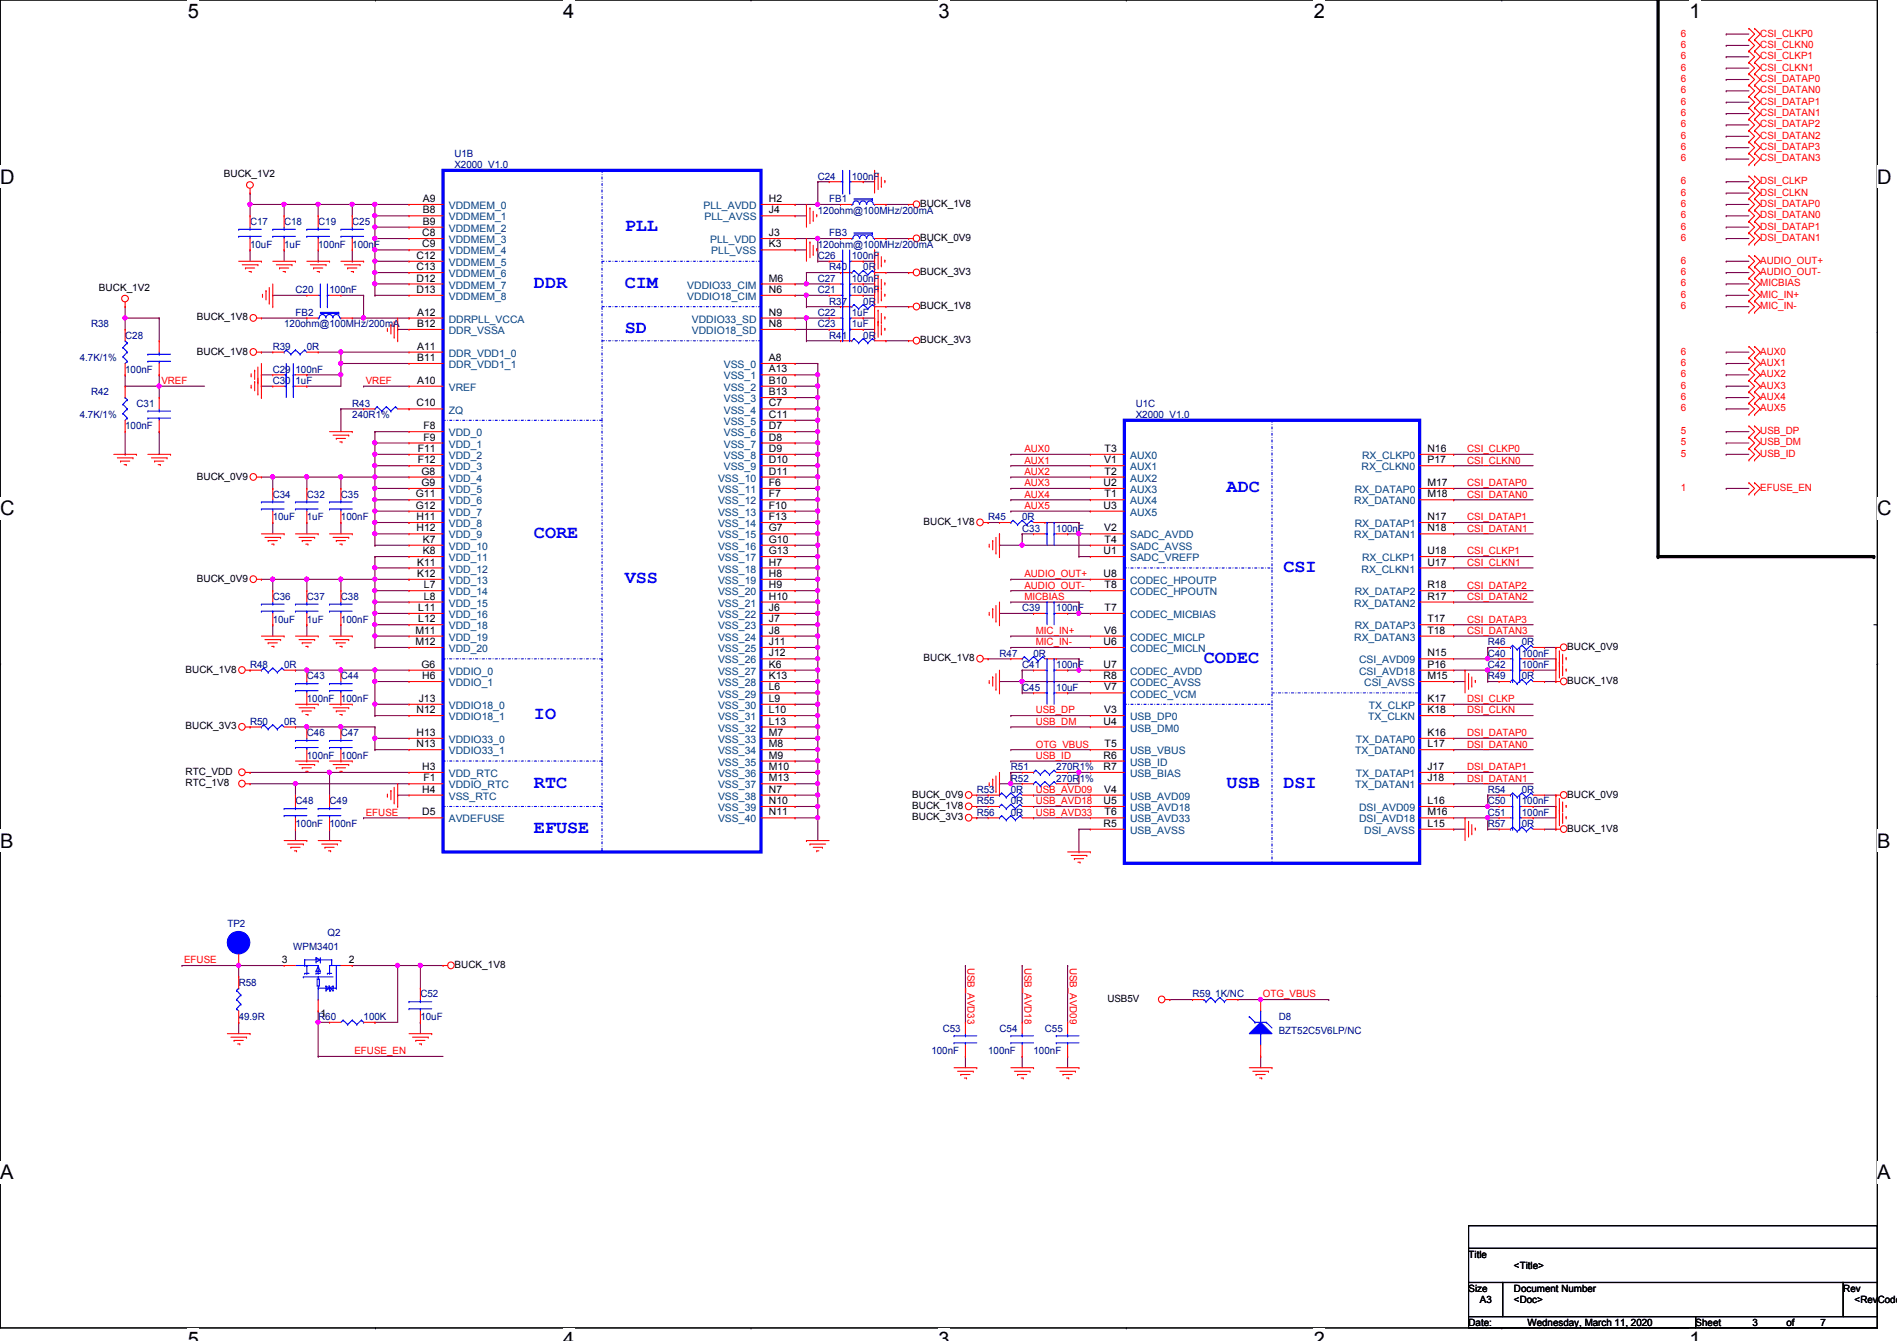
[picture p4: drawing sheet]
<svg xmlns="http://www.w3.org/2000/svg" width="297mm" height="210mm" viewBox="0 0 297 210" stroke-linecap="round" stroke-linejoin="round" font-family="sans-serif">
<defs><g id="words">
<g font-size="3.1">
<text x="29.4" y="2.8">5</text>
<text x="88.2" y="2.8">4</text>
<text x="147" y="2.8">3</text>
<text x="205.7" y="2.8">2</text>
<text x="264.5" y="2.8">1</text>
<text x="0" y="28.7">D</text>
<text x="294" y="28.7">D</text>
<text x="0" y="80.7">C</text>
<text x="294" y="80.7">C</text>
<text x="0" y="132.7">B</text>
<text x="294" y="132.7">B</text>
<text x="0" y="184.6">A</text>
<text x="294" y="184.6">A</text>
<text x="29.4" y="210.7">5</text>
<text x="88.2" y="210.7">4</text>
<text x="147" y="210.7">3</text>
<text x="205.7" y="210.7">2</text>
<text x="264.5" y="210.7">1</text>
</g>
<g font-size="2.8" fill="#00f">
<text x="97.8" y="36.2">PLL</text>
<text x="83.6" y="45">DDR</text>
<text x="97.8" y="45">CIM</text>
<text x="97.8" y="52.2">SD</text>
<text x="192.1" y="77">ADC</text>
<text x="83.6" y="84.2">CORE</text>
<text x="201" y="89.5">CSI</text>
<text x="97.8" y="91.3">VSS</text>
<text x="188.5" y="103.7">CODEC</text>
<text x="83.6" y="112.6">IO</text>
<text x="83.6" y="123.3">RTC</text>
<text x="192.1" y="123.3">USB</text>
<text x="201" y="123.3">DSI</text>
<text x="83.6" y="130.4">EFUSE</text>
</g>
<g font-size="1.6" fill="#f00">
<text x="263.2" y="5.7">6</text>
<text x="275.6" y="5.7">CSI_CLKP0</text>
<text x="263.2" y="7.5">6</text>
<text x="263.2" y="9.3">6</text>
<text x="263.2" y="11">6</text>
<text x="275.6" y="7.5">CSI_CLKN0</text>
<text x="275.6" y="9.3">CSI_CLKP1</text>
<text x="275.6" y="11">CSI_CLKN1</text>
<text x="263.2" y="12.8">6</text>
<text x="263.2" y="14.6">6</text>
<text x="263.2" y="16.4">6</text>
<text x="275.6" y="12.8">CSI_DATAP0</text>
<text x="275.6" y="14.6">CSI_DATAN0</text>
<text x="275.6" y="16.4">CSI_DATAP1</text>
<text x="263.2" y="18.2">6</text>
<text x="263.2" y="19.9">6</text>
<text x="263.2" y="21.7">6</text>
<text x="263.2" y="23.5">6</text>
<text x="275.6" y="18.2">CSI_DATAN1</text>
<text x="275.6" y="19.9">CSI_DATAP2</text>
<text x="275.6" y="21.7">CSI_DATAN2</text>
<text x="275.6" y="23.5">CSI_DATAP3</text>
<text x="263.2" y="28.8">6</text>
<text x="263.2" y="25.3">6</text>
<text x="275.6" y="28.8">DSI_CLKP</text>
<text x="275.6" y="25.3">CSI_DATAN3</text>
<text x="263.2" y="30.6">6</text>
<text x="263.2" y="32.4">6</text>
<text x="263.2" y="34.2">6</text>
<text x="263.2" y="35.9">6</text>
<text x="275.6" y="30.6">DSI_CLKN</text>
<text x="275.6" y="32.4">DSI_DATAP0</text>
<text x="275.6" y="34.2">DSI_DATAN0</text>
<text x="275.6" y="35.9">DSI_DATAP1</text>
<text x="263.2" y="37.7">6</text>
<text x="263.2" y="41.3">6</text>
<text x="275.6" y="37.7">DSI_DATAN1</text>
<text x="275.6" y="41.3">AUDIO_OUT+</text>
<text x="263.2" y="43.1">6</text>
<text x="263.2" y="44.8">6</text>
<text x="263.2" y="46.6">6</text>
<text x="275.6" y="43.1">AUDIO_OUT-</text>
<text x="275.6" y="44.8">MICBIAS</text>
<text x="275.6" y="46.6">MIC_IN+</text>
<text x="263.2" y="48.4">6</text>
<text x="275.6" y="48.4">MIC_IN-</text>
<text x="263.2" y="59.1">6</text>
<text x="263.2" y="55.5">6</text>
<text x="263.2" y="57.3">6</text>
<text x="275.6" y="59.1">AUX2</text>
<text x="275.6" y="55.5">AUX0</text>
<text x="275.6" y="57.3">AUX1</text>
<text x="25.3" y="60.1">VREF</text>
<text x="57.3" y="60.1">VREF</text>
<text x="263.2" y="60.8">6</text>
<text x="263.2" y="62.6">6</text>
<text x="263.2" y="64.4">6</text>
<text x="275.6" y="60.8">AUX3</text>
<text x="275.6" y="62.6">AUX4</text>
<text x="275.6" y="64.4">AUX5</text>
<text x="160.4" y="70.8">AUX0</text>
<text x="229.7" y="70.8">CSI_CLKP0</text>
<text x="263.2" y="71.5">5</text>
<text x="263.2" y="67.9">5</text>
<text x="263.2" y="69.7">5</text>
<text x="275.6" y="71.5">USB_ID</text>
<text x="275.6" y="67.9">USB_DP</text>
<text x="275.6" y="69.7">USB_DM</text>
<text x="160.4" y="74.3">AUX2</text>
<text x="160.4" y="76.1">AUX3</text>
<text x="160.4" y="77.9">AUX4</text>
<text x="160.4" y="72.6">AUX1</text>
<text x="229.7" y="72.6">CSI_CLKN0</text>
<text x="229.7" y="76.1">CSI_DATAP0</text>
<text x="229.7" y="77.9">CSI_DATAN0</text>
<text x="263.2" y="76.8">1</text>
<text x="275.6" y="76.8">EFUSE_EN</text>
<text x="160.4" y="79.7">AUX5</text>
<text x="229.7" y="81.4">CSI_DATAP1</text>
<text x="229.7" y="83.2">CSI_DATAN1</text>
<text x="229.7" y="86.8">CSI_CLKP1</text>
<text x="229.7" y="88.6">CSI_CLKN1</text>
<text x="160.4" y="93.9">MICBIAS</text>
<text x="160.4" y="90.3">AUDIO_OUT+</text>
<text x="160.4" y="92.1">AUDIO_OUT-</text>
<text x="229.7" y="93.9">CSI_DATAN2</text>
<text x="229.7" y="92.1">CSI_DATAP2</text>
<text x="162.2" y="99.2">MIC_IN+</text>
<text x="162.2" y="101">MIC_IN-</text>
<text x="229.7" y="97.5">CSI_DATAP3</text>
<text x="229.7" y="99.2">CSI_DATAN3</text>
<text x="162.2" y="111.7">USB_DP</text>
<text x="162.2" y="113.5">USB_DM</text>
<text x="229.7" y="109.9">DSI_CLKP</text>
<text x="229.7" y="111.7">DSI_CLKN</text>
<text x="162.2" y="118.8">USB_ID</text>
<text x="162.2" y="117">OTG_VBUS</text>
<text x="229.7" y="115.2">DSI_DATAP0</text>
<text x="229.7" y="117">DSI_DATAN0</text>
<text x="162.2" y="124.1">USB_AVD09</text>
<text x="162.2" y="125.9">USB_AVD18</text>
<text x="229.7" y="120.6">DSI_DATAP1</text>
<text x="229.7" y="122.3">DSI_DATAN1</text>
<text x="57.3" y="127.7">EFUSE</text>
<text x="162.2" y="127.7">USB_AVD33</text>
<text x="28.8" y="150.8">EFUSE</text>
<text x="151.5" y="151.5" transform="rotate(90 151.5 151.5)">USB_AVD33</text>
<text x="160.4" y="151.5" transform="rotate(90 160.4 151.5)">USB_AVD18</text>
<text x="167.5" y="151.5" transform="rotate(90 167.5 151.5)">USB_AVD09</text>
<text x="197.7" y="156.1">OTG_VBUS</text>
<text x="55.5" y="165">EFUSE_EN</text>
</g>
<g font-size="1.6">
<text x="35" y="27.8">BUCK_1V2</text>
<text x="66.2" y="31.6">A9</text>
<text x="66.2" y="33.4">B8</text>
<text x="66.2" y="35.2">B9</text>
<text x="120.4" y="31.6">H2</text>
<text x="120.4" y="33.4">J4</text>
<text x="144.1" y="32.4">BUCK_1V8</text>
<text x="65.2" y="40.5">C12</text>
<text x="66.1" y="37">C8</text>
<text x="66.1" y="38.7">C9</text>
<text x="120.4" y="37">J3</text>
<text x="120.4" y="38.7">K3</text>
<text x="144.1" y="37.7">BUCK_0V9</text>
<text x="15.5" y="45.6">BUCK_1V2</text>
<text x="65.2" y="42.3">C13</text>
<text x="65.2" y="44.1">D12</text>
<text x="65.2" y="45.8">D13</text>
<text x="120.4" y="44.1">M6</text>
<text x="120.4" y="45.8">N6</text>
<text x="144.1" y="43.1">BUCK_3V3</text>
<text x="30.8" y="50.2">BUCK_1V8</text>
<text x="65.3" y="49.4">A12</text>
<text x="65.3" y="51.2">B12</text>
<text x="120.4" y="49.4">N9</text>
<text x="120.4" y="51.2">N8</text>
<text x="144.1" y="48.4">BUCK_1V8</text>
<text x="144.1" y="53.7">BUCK_3V3</text>
<text x="30.8" y="55.5">BUCK_1V8</text>
<text x="65.3" y="54.7">A11</text>
<text x="65.3" y="56.5">B11</text>
<text x="120.4" y="56.5">A8</text>
<text x="120.4" y="58.3">A13</text>
<text x="65.2" y="63.6">C10</text>
<text x="65.3" y="60.1">A10</text>
<text x="120.4" y="60.1">B10</text>
<text x="120.4" y="61.8">B13</text>
<text x="120.4" y="63.6">C7</text>
<text x="120.4" y="65.4">C11</text>
<text x="65.4" y="70.7">F11</text>
<text x="66.3" y="67.2">F8</text>
<text x="66.3" y="69">F9</text>
<text x="120.4" y="67.2">D7</text>
<text x="120.4" y="69">D8</text>
<text x="120.4" y="70.7">D9</text>
<text x="173" y="70.7">T3</text>
<text x="223.5" y="70.7">N16</text>
<text x="30.8" y="75.1">BUCK_0V9</text>
<text x="65.1" y="77.9">G11</text>
<text x="65.4" y="72.5">F12</text>
<text x="66" y="74.3">G8</text>
<text x="66" y="76.1">G9</text>
<text x="120.4" y="72.5">D10</text>
<text x="120.4" y="74.3">D11</text>
<text x="120.4" y="76.1">F6</text>
<text x="120.4" y="77.9">F7</text>
<text x="172.8" y="76.1">U2</text>
<text x="172.9" y="72.5">V1</text>
<text x="173" y="74.3">T2</text>
<text x="173" y="77.9">T1</text>
<text x="223.5" y="72.5">P17</text>
<text x="223.5" y="77.9">M18</text>
<text x="223.5" y="76.1">M17</text>
<text x="65.1" y="79.6">G12</text>
<text x="65.2" y="81.4">H11</text>
<text x="65.2" y="83.2">H12</text>
<text x="120.4" y="79.6">F10</text>
<text x="120.4" y="81.4">F13</text>
<text x="120.4" y="83.2">G7</text>
<text x="144.6" y="82.2">BUCK_1V8</text>
<text x="172.8" y="79.6">U3</text>
<text x="172.9" y="83.2">V2</text>
<text x="223.5" y="83.2">N18</text>
<text x="223.5" y="81.4">N17</text>
<text x="65.3" y="88.5">K11</text>
<text x="66.2" y="85">K7</text>
<text x="66.2" y="86.7">K8</text>
<text x="120.4" y="85">G10</text>
<text x="120.4" y="86.7">G13</text>
<text x="120.4" y="88.5">H7</text>
<text x="172.8" y="86.7">U1</text>
<text x="173" y="85">T4</text>
<text x="223.5" y="88.5">U17</text>
<text x="223.5" y="86.7">U18</text>
<text x="30.8" y="91.1">BUCK_0V9</text>
<text x="65.3" y="90.3">K12</text>
<text x="65.5" y="95.6">L11</text>
<text x="66.4" y="92.1">L7</text>
<text x="66.4" y="93.9">L8</text>
<text x="120.4" y="90.3">H8</text>
<text x="120.4" y="92.1">H9</text>
<text x="120.4" y="93.9">H10</text>
<text x="120.4" y="95.6">J6</text>
<text x="172.8" y="90.3">U8</text>
<text x="173" y="92.1">T8</text>
<text x="173" y="95.6">T7</text>
<text x="223.5" y="93.9">R17</text>
<text x="223.5" y="92.1">R18</text>
<text x="65.1" y="99.2">M11</text>
<text x="65.1" y="101">M12</text>
<text x="65.5" y="97.4">L12</text>
<text x="120.4" y="97.4">J7</text>
<text x="120.4" y="99.2">J8</text>
<text x="120.4" y="101">J11</text>
<text x="172.8" y="101">U6</text>
<text x="172.9" y="99.2">V6</text>
<text x="223.5" y="99.2">T18</text>
<text x="223.5" y="97.4">T17</text>
<text x="245.4" y="101.7">BUCK_0V9</text>
<text x="29" y="105.3">BUCK_1V8</text>
<text x="66" y="104.5">G6</text>
<text x="66.1" y="106.3">H6</text>
<text x="120.4" y="102.7">J12</text>
<text x="120.4" y="104.5">K6</text>
<text x="120.4" y="106.3">K13</text>
<text x="144.6" y="103.5">BUCK_1V8</text>
<text x="172.8" y="104.5">U7</text>
<text x="172.8" y="106.3">R8</text>
<text x="223.5" y="102.7">N15</text>
<text x="223.5" y="104.5">P16</text>
<text x="223.5" y="106.3">M15</text>
<text x="245.4" y="107.1">BUCK_1V8</text>
<text x="65.2" y="111.6">N12</text>
<text x="65.6" y="109.9">J13</text>
<text x="120.4" y="108.1">L6</text>
<text x="120.4" y="109.9">L9</text>
<text x="120.4" y="111.6">L10</text>
<text x="120.4" y="113.4">L13</text>
<text x="172.8" y="113.4">U4</text>
<text x="172.9" y="111.6">V3</text>
<text x="172.9" y="108.1">V7</text>
<text x="223.5" y="111.6">K18</text>
<text x="223.5" y="109.9">K17</text>
<text x="29" y="114.2">BUCK_3V3</text>
<text x="65.2" y="115.2">H13</text>
<text x="65.2" y="117">N13</text>
<text x="120.4" y="115.2">M7</text>
<text x="120.4" y="117">M8</text>
<text x="120.4" y="118.7">M9</text>
<text x="172.8" y="118.7">R6</text>
<text x="173" y="117">T5</text>
<text x="223.5" y="117">L17</text>
<text x="223.5" y="115.2">K16</text>
<text x="29" y="123.1">RTC_1V8</text>
<text x="29" y="121.3">RTC_VDD</text>
<text x="66.1" y="120.5">H3</text>
<text x="66.1" y="124.1">H4</text>
<text x="66.3" y="122.3">F1</text>
<text x="120.4" y="120.5">M10</text>
<text x="120.4" y="122.3">M13</text>
<text x="120.4" y="124.1">N7</text>
<text x="120.4" y="125.9">N10</text>
<text x="142.8" y="124.8">BUCK_0V9</text>
<text x="172.8" y="120.5">R7</text>
<text x="172.8" y="125.9">U5</text>
<text x="172.9" y="124.1">V4</text>
<text x="223.5" y="122.3">J18</text>
<text x="223.5" y="120.5">J17</text>
<text x="223.5" y="125.9">L16</text>
<text x="245.4" y="124.8">BUCK_0V9</text>
<text x="66.1" y="127.6">D5</text>
<text x="120.4" y="127.6">N11</text>
<text x="142.8" y="126.6">BUCK_1V8</text>
<text x="142.8" y="128.4">BUCK_3V3</text>
<text x="172.8" y="129.4">R5</text>
<text x="173" y="127.6">T6</text>
<text x="223.5" y="127.6">M16</text>
<text x="223.5" y="129.4">L15</text>
<text x="245.4" y="130.2">BUCK_1V8</text>
<text x="44.2" y="150.7">3</text>
<text x="54.6" y="150.7">2</text>
<text x="71.2" y="151.5">BUCK_1V8</text>
<text x="50.2" y="159.1">1</text>
<text x="173.4" y="156.8">USB5V</text>
<text x="230" y="196.8">Title</text>
<text x="230" y="202.2">Size</text>
<text x="231.7" y="204">A3</text>
<text x="237.1" y="202.2">Document Number</text>
<text x="237.1" y="198.6">&lt;Title&gt;</text>
<text x="237.1" y="204">&lt;Doc&gt;</text>
<text x="288.6" y="202.2">Rev</text>
<text x="290.4" y="204">&lt;RevCode&gt;</text>
<text x="230" y="207.5">Date:</text>
<text x="239.2" y="207.5">Wednesday, March 11, 2020</text>
<text x="265.5" y="207.5">Sheet</text>
<text x="274.4" y="207.5">3</text>
<text x="279.7" y="207.5">of</text>
<text x="285.1" y="207.5">7</text>
</g>
<g font-size="1.6" fill="#000080">
<text x="71.2" y="24.6">U1B</text>
<text x="71.2" y="26.3">X2000_V1.0</text>
<text x="128.1" y="28.1">C24</text>
<text x="133.4" y="28.1">100nF</text>
<text x="39.2" y="35.2">C17</text>
<text x="44.5" y="35.2">C18</text>
<text x="49.8" y="35.2">C19</text>
<text x="55.2" y="35.2">C25</text>
<text x="128.1" y="33.4">120ohm@100MHz/200mA</text>
<text x="129.8" y="31.7">FB1</text>
<text x="39.2" y="38.8">10uF</text>
<text x="44.5" y="38.8">1uF</text>
<text x="49.8" y="38.8">100nF 100nF</text>
<text x="128.1" y="38.8">120ohm@100MHz/200mA</text>
<text x="128.1" y="40.6">C26</text>
<text x="129.8" y="37">FB3</text>
<text x="133.4" y="40.6">100nF</text>
<text x="46.3" y="45.9">C20</text>
<text x="51.6" y="45.9">100nF</text>
<text x="128.1" y="44.1">C27</text>
<text x="128.1" y="45.9">C21</text>
<text x="129.8" y="42.3">R40</text>
<text x="129.8" y="47.7">R37</text>
<text x="133.4" y="44.1">100nF</text>
<text x="133.4" y="45.9">100nF</text>
<text x="135.2" y="42.3">0R</text>
<text x="135.2" y="47.7">0R</text>
<text x="14.3" y="51.2">R38</text>
<text x="19.6" y="53">C28</text>
<text x="44.5" y="51.2">120ohm@100MHz/200mA</text>
<text x="46.3" y="49.4">FB2</text>
<text x="128.1" y="49.4">C22</text>
<text x="128.1" y="51.2">C23</text>
<text x="129.8" y="53">R41</text>
<text x="133.4" y="49.4">1uF</text>
<text x="133.4" y="51.2">1uF</text>
<text x="135.2" y="53">0R</text>
<text x="12.5" y="56.6">4.7K/1%</text>
<text x="19.6" y="58.3">100nF</text>
<text x="42.7" y="54.8">R39</text>
<text x="42.7" y="58.3">C29 100nF</text>
<text x="48" y="54.8">0R</text>
<text x="12.5" y="65.4">4.7K/1%</text>
<text x="14.3" y="61.9">R42</text>
<text x="21.4" y="63.7">C31</text>
<text x="42.7" y="60.1">C30 1uF</text>
<text x="55.2" y="63.7">R43</text>
<text x="55.2" y="65.4">240R1%</text>
<text x="177.8" y="63.7">U1C</text>
<text x="177.8" y="65.4">X2000_V1.0</text>
<text x="19.6" y="67.2">100nF</text>
<text x="42.7" y="77.9">C34</text>
<text x="48" y="77.9">C32</text>
<text x="53.4" y="77.9">C35</text>
<text x="42.7" y="81.4">10uF</text>
<text x="48" y="81.4">1uF</text>
<text x="53.4" y="81.4">100nF</text>
<text x="154.7" y="81.4">R45</text>
<text x="160.1" y="81.4">0R</text>
<text x="160.1" y="83.2">C33</text>
<text x="165.4" y="83.2">100nF</text>
<text x="42.7" y="93.9">C36</text>
<text x="48" y="93.9">C37</text>
<text x="53.4" y="93.9">C38</text>
<text x="160.1" y="95.7">C39</text>
<text x="165.4" y="95.7">100nF</text>
<text x="42.7" y="97.5">10uF</text>
<text x="48" y="97.5">1uF</text>
<text x="53.4" y="97.5">100nF</text>
<text x="233" y="101">R46</text>
<text x="238.3" y="101">0R</text>
<text x="39.2" y="104.6">R48</text>
<text x="44.5" y="104.6">0R</text>
<text x="48" y="106.3">C43</text>
<text x="53.4" y="106.3">C44</text>
<text x="156.5" y="102.8">R47</text>
<text x="160.1" y="104.6">C41</text>
<text x="161.8" y="102.8">0R</text>
<text x="165.4" y="104.6">100nF</text>
<text x="233" y="102.8">C40</text>
<text x="233" y="106.3">R49</text>
<text x="233" y="104.6">C42</text>
<text x="238.3" y="102.8">100nF</text>
<text x="238.3" y="106.3">0R</text>
<text x="238.3" y="104.6">100nF</text>
<text x="39.2" y="113.5">R50</text>
<text x="44.5" y="113.5">0R</text>
<text x="48" y="109.9">100nF 100nF</text>
<text x="160.1" y="108.1">C45</text>
<text x="165.4" y="108.1">10uF</text>
<text x="48" y="115.2">C46</text>
<text x="48" y="118.8">100nF 100nF</text>
<text x="53.4" y="115.2">C47</text>
<text x="46.3" y="125.9">C48</text>
<text x="51.6" y="125.9">C49</text>
<text x="152.9" y="125.9">R55</text>
<text x="152.9" y="124.1">R53</text>
<text x="158.3" y="125.9">0R</text>
<text x="158.3" y="124.1">0R</text>
<text x="158.3" y="122.3">R52</text>
<text x="158.3" y="120.6">R51</text>
<text x="165.4" y="122.3">270R1%</text>
<text x="165.4" y="120.6">270R1%</text>
<text x="233" y="124.1">R54</text>
<text x="233" y="125.9">C50</text>
<text x="238.3" y="124.1">0R</text>
<text x="238.3" y="125.9">100nF</text>
<text x="46.3" y="129.5">100nF 100nF</text>
<text x="152.9" y="127.7">R56</text>
<text x="158.3" y="127.7">0R</text>
<text x="233" y="127.7">C51</text>
<text x="233" y="129.5">R57</text>
<text x="238.3" y="127.7">100nF</text>
<text x="238.3" y="129.5">0R</text>
<text x="35.6" y="145.1">TP2</text>
<text x="45.9" y="148.7">WPM3401</text>
<text x="51.3" y="146.5">Q2</text>
<text x="37.4" y="154.3">R58</text>
<text x="37.4" y="159.7">49.9R</text>
<text x="49.8" y="159.7">R60</text>
<text x="56.9" y="159.7">100K</text>
<text x="65.8" y="156.1">C52</text>
<text x="65.8" y="159.7">10uF</text>
<text x="147.6" y="161.5">C53</text>
<text x="156.5" y="161.5">C54</text>
<text x="163.6" y="161.5">C55</text>
<text x="186.7" y="156.1">R59 1K/NC</text>
<text x="200.2" y="159.7">D8</text>
<text x="200.2" y="161.8">BZT52C5V6LP/NC</text>
<text x="145.8" y="165">100nF</text>
<text x="154.7" y="165">100nF</text>
<text x="161.8" y="165">100nF</text>
</g>
<g font-size="1.6" fill="#004080">
<text x="70.3" y="32.7">VDDMEM_0</text>
<text x="70.3" y="34.5">VDDMEM_1</text>
<text x="110.1" y="32.7">PLL_AVDD</text>
<text x="110.3" y="34.5">PLL_AVSS</text>
<text x="70.3" y="36.3">VDDMEM_2</text>
<text x="70.3" y="38.1">VDDMEM_3</text>
<text x="70.3" y="39.8">VDDMEM_4</text>
<text x="70.3" y="41.6">VDDMEM_5</text>
<text x="111.2" y="38.1">PLL_VDD</text>
<text x="111.4" y="39.8">PLL_VSS</text>
<text x="70.3" y="43.4">VDDMEM_6</text>
<text x="70.3" y="45.2">VDDMEM_7</text>
<text x="70.3" y="46.9">VDDMEM_8</text>
<text x="107.6" y="45.2">VDDIO33_CIM</text>
<text x="107.6" y="46.9">VDDIO18_CIM</text>
<text x="70.3" y="50.5">DDRPLL_VCCA</text>
<text x="70.3" y="52.3">DDR_VSSA</text>
<text x="108.3" y="50.5">VDDIO33_SD</text>
<text x="108.3" y="52.3">VDDIO18_SD</text>
<text x="70.3" y="55.8">DDR_VDD1_0</text>
<text x="70.3" y="57.6">DDR_VDD1_1</text>
<text x="113.3" y="57.6">VSS_0</text>
<text x="113.3" y="59.4">VSS_1</text>
<text x="70.3" y="61.2">VREF</text>
<text x="70.3" y="64.7">ZQ</text>
<text x="113.3" y="61.2">VSS_2</text>
<text x="113.3" y="62.9">VSS_3</text>
<text x="113.3" y="64.7">VSS_4</text>
<text x="70.3" y="68.3">VDD_0</text>
<text x="70.3" y="70.1">VDD_1</text>
<text x="70.3" y="71.8">VDD_2</text>
<text x="113.3" y="66.5">VSS_5</text>
<text x="113.3" y="68.3">VSS_6</text>
<text x="113.3" y="70.1">VSS_7</text>
<text x="113.3" y="71.8">VSS_8</text>
<text x="177" y="71.8">AUX0</text>
<text x="213.3" y="71.8">RX_CLKP0</text>
<text x="70.3" y="75.4">VDD_4</text>
<text x="70.3" y="77.2">VDD_5</text>
<text x="70.3" y="73.6">VDD_3</text>
<text x="112.4" y="75.4">VSS_10</text>
<text x="112.4" y="77.2">VSS_11</text>
<text x="113.3" y="73.6">VSS_9</text>
<text x="177" y="73.6">AUX1</text>
<text x="177" y="75.4">AUX2</text>
<text x="177" y="77.2">AUX3</text>
<text x="212.1" y="77.2">RX_DATAP0</text>
<text x="213.2" y="73.6">RX_CLKN0</text>
<text x="70.3" y="79">VDD_6</text>
<text x="70.3" y="80.7">VDD_7</text>
<text x="70.3" y="82.5">VDD_8</text>
<text x="112.4" y="79">VSS_12</text>
<text x="112.4" y="80.7">VSS_13</text>
<text x="112.4" y="82.5">VSS_14</text>
<text x="177" y="79">AUX4</text>
<text x="177" y="80.7">AUX5</text>
<text x="212" y="79">RX_DATAN0</text>
<text x="212.1" y="82.5">RX_DATAP1</text>
<text x="70.3" y="84.3">VDD_9</text>
<text x="70.3" y="86.1">VDD_10</text>
<text x="70.3" y="87.8">VDD_11</text>
<text x="70.3" y="89.6">VDD_12</text>
<text x="112.4" y="84.3">VSS_15</text>
<text x="112.4" y="86.1">VSS_16</text>
<text x="112.4" y="87.8">VSS_17</text>
<text x="112.4" y="89.6">VSS_18</text>
<text x="177" y="84.3">SADC_AVDD</text>
<text x="177" y="86.1">SADC_AVSS</text>
<text x="177" y="87.8">SADC_VREFP</text>
<text x="212" y="84.3">RX_DATAN1</text>
<text x="213.2" y="89.6">RX_CLKN1</text>
<text x="213.3" y="87.8">RX_CLKP1</text>
<text x="70.3" y="91.4">VDD_13</text>
<text x="70.3" y="93.2">VDD_14</text>
<text x="70.3" y="95">VDD_15</text>
<text x="112.4" y="91.4">VSS_19</text>
<text x="112.4" y="93.2">VSS_20</text>
<text x="112.4" y="95">VSS_21</text>
<text x="177" y="91.4">CODEC_HPOUTP</text>
<text x="177" y="93.2">CODEC_HPOUTN</text>
<text x="212" y="95">RX_DATAN2</text>
<text x="212.1" y="93.2">RX_DATAP2</text>
<text x="70.3" y="96.7">VDD_16</text>
<text x="70.3" y="98.5">VDD_18</text>
<text x="70.3" y="100.3">VDD_19</text>
<text x="112.4" y="96.7">VSS_22</text>
<text x="112.4" y="98.5">VSS_23</text>
<text x="112.4" y="100.3">VSS_24</text>
<text x="177" y="96.7">CODEC_MICBIAS</text>
<text x="177" y="100.3">CODEC_MICLP</text>
<text x="212" y="100.3">RX_DATAN3</text>
<text x="212.1" y="98.5">RX_DATAP3</text>
<text x="70.3" y="102.1">VDD_20</text>
<text x="70.3" y="105.6">VDDIO_0</text>
<text x="70.3" y="107.4">VDDIO_1</text>
<text x="112.4" y="102.1">VSS_25</text>
<text x="112.4" y="103.8">VSS_26</text>
<text x="112.4" y="105.6">VSS_27</text>
<text x="112.4" y="107.4">VSS_28</text>
<text x="177" y="102.1">CODEC_MICLN</text>
<text x="177" y="105.6">CODEC_AVDD</text>
<text x="177" y="107.4">CODEC_AVSS</text>
<text x="212.8" y="103.8">CSI_AVD09</text>
<text x="212.8" y="105.6">CSI_AVD18</text>
<text x="213.6" y="107.4">CSI_AVSS</text>
<text x="70.3" y="111">VDDIO18_0</text>
<text x="70.3" y="112.7">VDDIO18_1</text>
<text x="112.4" y="109.2">VSS_29</text>
<text x="112.4" y="111">VSS_30</text>
<text x="112.4" y="112.7">VSS_31</text>
<text x="177" y="112.7">USB_DP0</text>
<text x="177" y="109.2">CODEC_VCM</text>
<text x="214.2" y="112.7">TX_CLKN</text>
<text x="214.3" y="111">TX_CLKP</text>
<text x="70.3" y="116.3">VDDIO33_0</text>
<text x="70.3" y="118.1">VDDIO33_1</text>
<text x="112.4" y="114.5">VSS_32</text>
<text x="112.4" y="116.3">VSS_33</text>
<text x="112.4" y="118.1">VSS_34</text>
<text x="112.4" y="119.8">VSS_35</text>
<text x="177" y="114.5">USB_DM0</text>
<text x="177" y="119.8">USB_ID</text>
<text x="177" y="118.1">USB_VBUS</text>
<text x="212.2" y="118.1">TX_DATAN0</text>
<text x="212.3" y="116.3">TX_DATAP0</text>
<text x="70.3" y="121.6">VDD_RTC</text>
<text x="70.3" y="123.4">VDDIO_RTC</text>
<text x="70.3" y="125.2">VSS_RTC</text>
<text x="112.4" y="121.6">VSS_36</text>
<text x="112.4" y="123.4">VSS_37</text>
<text x="112.4" y="125.2">VSS_38</text>
<text x="177" y="121.6">USB_BIAS</text>
<text x="177" y="125.2">USB_AVD09</text>
<text x="212.2" y="123.4">TX_DATAN1</text>
<text x="212.3" y="121.6">TX_DATAP1</text>
<text x="70.3" y="128.7">AVDEFUSE</text>
<text x="112.4" y="127">VSS_39</text>
<text x="112.4" y="128.7">VSS_40</text>
<text x="177" y="127">USB_AVD18</text>
<text x="177" y="128.7">USB_AVD33</text>
<text x="177" y="130.5">USB_AVSS</text>
<text x="212.8" y="127">DSI_AVD09</text>
<text x="212.8" y="128.7">DSI_AVD18</text>
<text x="213.6" y="130.5">DSI_AVSS</text>
</g>
</g></defs>
<path d="M0 0h294v207.9h-294z" fill="none" stroke="#000" stroke-width=".17"/>
<g fill="#fff">
<path d="M29.4 0h1.8v3.5h-1.8z"/>
<path d="M29.4 207.9h1.8v2h-1.8z"/>
</g>
<path d="M58.8 0h.1M58.8 207.9h.1" fill="none" stroke="#000" stroke-width=".17"/>
<g fill="#fff">
<path d="M88.2 0h1.7v3.5h-1.7z"/>
<path d="M88.2 207.9h1.7v2h-1.7z"/>
</g>
<path d="M117.6 0h.1M117.6 207.9h.1" fill="none" stroke="#000" stroke-width=".17"/>
<g fill="#fff">
<path d="M147 0h1.7v3.5h-1.7z"/>
<path d="M147 207.9h1.7v2h-1.7z"/>
</g>
<path d="M176.4 0h.1M176.4 207.9h.1" fill="none" stroke="#000" stroke-width=".17"/>
<g fill="#fff">
<path d="M205.7 0h1.8v3.5h-1.8z"/>
<path d="M205.7 207.9h1.8v2h-1.8z"/>
</g>
<path d="M235.2 0h.1M235.2 207.9h.1" fill="none" stroke="#000" stroke-width=".17"/>
<g fill="#fff">
<path d="M264.5 0h1.8v3.5h-1.8z"/>
<path d="M264.5 207.9h1.8v2h-1.8z"/>
<path d="M0 26h2.3v3.4h-2.3z"/>
<path d="M294 26h2.2v3.4h-2.2z"/>
<path d="M0 77.9h2.3v3.5h-2.3z"/>
<path d="M294 77.9h2.2v3.5h-2.2z"/>
</g>
<path d="M0 51.9h.1M294 51.9h.1" fill="none" stroke="#000" stroke-width=".17"/>
<g fill="#fff">
<path d="M0 129.9h2.1v3.4h-2.1z"/>
<path d="M294 129.9h2v3.4h-2z"/>
</g>
<path d="M0 103.9h.1M294 103.9h.1" fill="none" stroke="#000" stroke-width=".17"/>
<path d="M0 103.9h.1M294 103.9h.1" fill="none" stroke="#000" stroke-width=".16"/>
<g fill="#fff">
<path d="M0 181.8h2.1v3.5h-2.1z"/>
<path d="M294 181.8h2v3.5h-2z"/>
</g>
<path d="M293.4 97.8h.6M294 97.8h.1M0 155.9h.1M294 155.9h.1" fill="none" stroke="#000" stroke-width=".17"/>
<path d="M259.6 0v87.1h33.8" fill="none" stroke="#000" stroke-width=".51"/>
<g fill="#000">
<circle cx="259.6" cy="87.1" r=".25"/>
<circle cx="293.4" cy="87.1" r=".25"/>
</g>
<path d="M227.6 106.7h.1M227.6 106.7h1.8M227.6 103.1h5.4M227.6 104.9h5.4M233 103.1h.1M233 104.9h.1" fill="none" stroke="#800040" stroke-width=".17"/>
<circle cx="232.9" cy="104.9" r=".32" fill="#f0f"/>
<circle cx="232.9" cy="104.9" r=".32" fill="none" stroke="#f0f" stroke-width=".17"/>
<path d="M233 104.9h.1M233 101.3h.1M233 103.1h.1M233 103.1h1.7M233 104.9h1.7M233 101.3v1.8M233 104.9v1.8M240.1 103.1h.1M240.1 104.9h.1M240.1 103.1h3.5M240.1 104.9h3.5" fill="none" stroke="#800040" stroke-width=".17"/>
<circle cx="232.9" cy="103.1" r=".32" fill="#f0f"/>
<circle cx="232.9" cy="103.1" r=".32" fill="none" stroke="#f0f" stroke-width=".17"/>
<path d="M156.5 106.7h.1M156.5 106.7h14.2M160.1 104.9h.1M160.1 106.7h.1M160.1 104.9v1.8M167.2 104.9h.1M167.2 104.9h1.7" fill="none" stroke="#800040" stroke-width=".17"/>
<circle cx="160" cy="106.7" r=".32" fill="#f0f"/>
<circle cx="160" cy="106.7" r=".32" fill="none" stroke="#f0f" stroke-width=".17"/>
<path d="M160.1 104.9h.1M160.1 108.5h.1M160.1 106.7h.1M160.1 104.9h1.7M160.1 108.5h1.7M160.1 106.7v1.8M167.2 108.5h.1M167.2 108.5h3.5M168.9 103.1h.1M168.9 103.1v1.8" fill="none" stroke="#800040" stroke-width=".17"/>
<circle cx="168.9" cy="104.9" r=".32" fill="#f0f"/>
<circle cx="168.9" cy="104.9" r=".32" fill="none" stroke="#f0f" stroke-width=".17"/>
<g fill="none" stroke="#800040" stroke-width=".17">
<path d="M156.5 85.3h.1M156.5 83.6h.1M156.5 96h5.3M156.5 85.3h14.2M156.5 83.6v1.7M158.3 99.6h.1M158.3 99.6h12.4M160.1 83.6h.1M160.1 85.3h.1M160.1 83.6h1.7M160.1 83.6v1.7M161.8 96h.1"/>
<path d="M167.2 83.6h.1M167.2 83.6h3.5M168.9 81.8h.1M168.9 83.6h.1M168.9 81.8v1.8M158.3 101.3h.1M158.3 101.3h12.4M168.9 104.9h.1M168.9 104.9h1.8"/>
</g>
<circle cx="160" cy="85.3" r=".32" fill="#f0f"/>
<circle cx="160" cy="85.3" r=".32" fill="none" stroke="#f0f" stroke-width=".17"/>
<path d="M227.6 126.2h5.4M227.6 128h5.4M233 126.2h.1M233 128h.1M233 128v1.8M240.1 126.2h.1M240.1 128h.1M240.1 126.2h3.5M240.1 128h3.5" fill="none" stroke="#800040" stroke-width=".17"/>
<circle cx="232.9" cy="128" r=".32" fill="#f0f"/>
<circle cx="232.9" cy="128" r=".32" fill="none" stroke="#f0f" stroke-width=".17"/>
<path d="M233 128h.1M233 124.5h.1M233 128h1.7M233 124.5v1.7" fill="none" stroke="#800040" stroke-width=".17"/>
<circle cx="232.9" cy="126.2" r=".32" fill="#f0f"/>
<circle cx="232.9" cy="126.2" r=".32" fill="none" stroke="#f0f" stroke-width=".17"/>
<path d="M58.7 106.7h.1M58.7 106.7h5.3M56.9 128h.1M56.9 128h7.1M62.3 124.5h.1M62.3 124.5h1.7M227.6 129.8h.1M227.6 129.8h1.8M233 126.2h.1M233 126.2h1.7" fill="none" stroke="#800040" stroke-width=".17"/>
<circle cx="58.7" cy="106.7" r=".32" fill="#f0f"/>
<circle cx="58.7" cy="106.7" r=".32" fill="none" stroke="#f0f" stroke-width=".17"/>
<path d="M58.7 104.9h.1M58.7 110.2h.1M58.7 112h.1M58.7 104.9v1.8M58.7 110.2v1.8M58.7 104.9h5.3M58.7 110.2h5.3M58.7 112h5.3" fill="none" stroke="#800040" stroke-width=".17"/>
<circle cx="58.7" cy="110.2" r=".32" fill="#f0f"/>
<circle cx="58.7" cy="110.2" r=".32" fill="none" stroke="#f0f" stroke-width=".17"/>
<path d="M51.6 120.9h.1M51.6 120.9v3.6M51.6 120.9h12.4" fill="none" stroke="#800040" stroke-width=".17"/>
<circle cx="51.6" cy="120.9" r=".32" fill="#f0f"/>
<circle cx="51.6" cy="120.9" r=".32" fill="none" stroke="#f0f" stroke-width=".17"/>
<path d="M58.7 106.7h.1M58.7 106.7v3.5M46.3 129.8h.1M46.3 122.7h.1M46.3 129.8v1.8M46.3 122.7h17.7M51.6 129.8h.1M51.6 129.8v1.8" fill="none" stroke="#800040" stroke-width=".17"/>
<circle cx="46.2" cy="122.7" r=".32" fill="#f0f"/>
<circle cx="46.2" cy="122.7" r=".32" fill="none" stroke="#f0f" stroke-width=".17"/>
<path d="M42.7 90.7h.1M42.7 90.7v1.8" fill="none" stroke="#800040" stroke-width=".17"/>
<circle cx="42.7" cy="90.7" r=".32" fill="#f0f"/>
<circle cx="42.7" cy="90.7" r=".32" fill="none" stroke="#f0f" stroke-width=".17"/>
<path d="M46.3 104.9h.1M46.3 104.9h1.7" fill="none" stroke="#800040" stroke-width=".17"/>
<circle cx="48" cy="104.9" r=".32" fill="#f0f"/>
<circle cx="48" cy="104.9" r=".32" fill="none" stroke="#f0f" stroke-width=".17"/>
<path d="M53.4 104.9h.1M53.4 104.9h5.3" fill="none" stroke="#800040" stroke-width=".17"/>
<circle cx="58.7" cy="104.9" r=".32" fill="#f0f"/>
<circle cx="58.7" cy="104.9" r=".32" fill="none" stroke="#f0f" stroke-width=".17"/>
<circle cx="53.4" cy="104.9" r=".32" fill="#f0f"/>
<circle cx="53.4" cy="104.9" r=".32" fill="none" stroke="#f0f" stroke-width=".17"/>
<path d="M58.7 67.6h.1M58.7 67.6h5.3M58.7 67.6v1.7" fill="none" stroke="#800040" stroke-width=".17"/>
<circle cx="58.7" cy="69.3" r=".32" fill="#f0f"/>
<circle cx="58.7" cy="69.3" r=".32" fill="none" stroke="#f0f" stroke-width=".17"/>
<path d="M58.7 69.3h.1M58.7 71.1h.1M58.7 69.3v3.6M58.7 69.3h5.3M58.7 71.1h5.3M58.7 101.3h.1M58.7 101.3h5.3" fill="none" stroke="#800040" stroke-width=".17"/>
<circle cx="58.7" cy="72.9" r=".32" fill="#f0f"/>
<circle cx="58.7" cy="72.9" r=".32" fill="none" stroke="#f0f" stroke-width=".17"/>
<circle cx="58.7" cy="71.1" r=".32" fill="#f0f"/>
<circle cx="58.7" cy="71.1" r=".32" fill="none" stroke="#f0f" stroke-width=".17"/>
<path d="M58.7 72.9h.1M58.7 74.7h.1M58.7 76.5h.1M58.7 72.9h5.3M58.7 72.9v5.3M58.7 74.7h5.3M58.7 76.5h5.3" fill="none" stroke="#800040" stroke-width=".17"/>
<circle cx="58.7" cy="78.2" r=".32" fill="#f0f"/>
<circle cx="58.7" cy="78.2" r=".32" fill="none" stroke="#f0f" stroke-width=".17"/>
<circle cx="58.7" cy="76.4" r=".32" fill="#f0f"/>
<circle cx="58.7" cy="76.4" r=".32" fill="none" stroke="#f0f" stroke-width=".17"/>
<path d="M58.7 78.2h.1M58.7 78.2h5.3M58.7 78.2v3.6M58.7 80h.1M58.7 81.8h.1M58.7 80h5.3" fill="none" stroke="#800040" stroke-width=".17"/>
<circle cx="58.7" cy="80" r=".32" fill="#f0f"/>
<circle cx="58.7" cy="80" r=".32" fill="none" stroke="#f0f" stroke-width=".17"/>
<circle cx="58.7" cy="81.8" r=".32" fill="#f0f"/>
<circle cx="58.7" cy="81.8" r=".32" fill="none" stroke="#f0f" stroke-width=".17"/>
<path d="M58.7 83.6h.1M58.7 83.6h5.3" fill="none" stroke="#800040" stroke-width=".17"/>
<circle cx="58.7" cy="83.5" r=".32" fill="#f0f"/>
<circle cx="58.7" cy="83.5" r=".32" fill="none" stroke="#f0f" stroke-width=".17"/>
<path d="M58.7 85.3h.1M58.7 87.1h.1M58.7 88.9h.1M58.7 83.6v1.7M58.7 87.1v1.8M58.7 90.7h5.3M58.7 87.1h5.3M58.7 88.9h5.3M64 90.7h.1" fill="none" stroke="#800040" stroke-width=".17"/>
<circle cx="58.7" cy="88.9" r=".32" fill="#f0f"/>
<circle cx="58.7" cy="88.9" r=".32" fill="none" stroke="#f0f" stroke-width=".17"/>
<path d="M58.7 88.9h.1M58.7 90.7h.1M58.7 88.9v3.6" fill="none" stroke="#800040" stroke-width=".17"/>
<circle cx="58.7" cy="92.4" r=".32" fill="#f0f"/>
<circle cx="58.7" cy="92.4" r=".32" fill="none" stroke="#f0f" stroke-width=".17"/>
<circle cx="58.7" cy="90.7" r=".32" fill="#f0f"/>
<circle cx="58.7" cy="90.7" r=".32" fill="none" stroke="#f0f" stroke-width=".17"/>
<path d="M58.7 92.5h.1M58.7 94.2h.1M58.7 92.5h5.3M58.7 92.5v1.7M58.7 94.2h5.3" fill="none" stroke="#800040" stroke-width=".17"/>
<circle cx="58.7" cy="94.2" r=".32" fill="#f0f"/>
<circle cx="58.7" cy="94.2" r=".32" fill="none" stroke="#f0f" stroke-width=".17"/>
<path d="M58.7 94.2h.1M58.7 96h.1M58.7 94.2v1.8M58.7 96h5.3" fill="none" stroke="#800040" stroke-width=".17"/>
<circle cx="58.7" cy="96" r=".32" fill="#f0f"/>
<circle cx="58.7" cy="96" r=".32" fill="none" stroke="#f0f" stroke-width=".17"/>
<path d="M58.7 96h.1M58.7 97.8h.1M58.7 96v1.8M58.7 97.8h5.3" fill="none" stroke="#800040" stroke-width=".17"/>
<circle cx="58.7" cy="97.8" r=".32" fill="#f0f"/>
<circle cx="58.7" cy="97.8" r=".32" fill="none" stroke="#f0f" stroke-width=".17"/>
<path d="M58.7 97.8h.1M58.7 99.6h.1M58.7 97.8v3.5M58.7 99.6h5.3" fill="none" stroke="#800040" stroke-width=".17"/>
<circle cx="58.7" cy="99.5" r=".32" fill="#f0f"/>
<circle cx="58.7" cy="99.5" r=".32" fill="none" stroke="#f0f" stroke-width=".17"/>
<path d="M39.2 30.2h.1M39.2 32h.1M39.2 30.2v1.8M39.2 32h5.3" fill="none" stroke="#800040" stroke-width=".17"/>
<circle cx="39.1" cy="32" r=".32" fill="#f0f"/>
<circle cx="39.1" cy="32" r=".32" fill="none" stroke="#f0f" stroke-width=".17"/>
<path d="M58.7 32h.1M58.7 32v1.8M58.7 32h5.3M58.7 46.2h.1M58.7 44.4h.1M58.7 46.2h5.3M58.7 44.4h5.3" fill="none" stroke="#800040" stroke-width=".17"/>
<circle cx="58.7" cy="44.4" r=".32" fill="#f0f"/>
<circle cx="58.7" cy="44.4" r=".32" fill="none" stroke="#f0f" stroke-width=".17"/>
<path d="M58.7 44.4h.1M58.7 42.7h.1M58.7 40.9h.1M58.7 40.9v5.3M58.7 42.7h5.3M58.7 40.9h5.3" fill="none" stroke="#800040" stroke-width=".17"/>
<circle cx="58.7" cy="42.6" r=".32" fill="#f0f"/>
<circle cx="58.7" cy="42.6" r=".32" fill="none" stroke="#f0f" stroke-width=".17"/>
<circle cx="58.7" cy="40.9" r=".32" fill="#f0f"/>
<circle cx="58.7" cy="40.9" r=".32" fill="none" stroke="#f0f" stroke-width=".17"/>
<path d="M58.7 39.1h.1M58.7 37.3h.1M58.7 39.1h5.3M58.7 37.3v3.6M58.7 37.3h5.3" fill="none" stroke="#800040" stroke-width=".17"/>
<circle cx="58.7" cy="39.1" r=".32" fill="#f0f"/>
<circle cx="58.7" cy="39.1" r=".32" fill="none" stroke="#f0f" stroke-width=".17"/>
<circle cx="58.7" cy="37.3" r=".32" fill="#f0f"/>
<circle cx="58.7" cy="37.3" r=".32" fill="none" stroke="#f0f" stroke-width=".17"/>
<path d="M58.7 35.6h.1M58.7 35.6h5.3M58.7 35.6v1.7" fill="none" stroke="#800040" stroke-width=".17"/>
<circle cx="58.7" cy="35.5" r=".32" fill="#f0f"/>
<circle cx="58.7" cy="35.5" r=".32" fill="none" stroke="#f0f" stroke-width=".17"/>
<path d="M58.7 33.8h.1M58.7 33.8h5.3M58.7 33.8v1.8" fill="none" stroke="#800040" stroke-width=".17"/>
<circle cx="58.7" cy="33.8" r=".32" fill="#f0f"/>
<circle cx="58.7" cy="33.8" r=".32" fill="none" stroke="#f0f" stroke-width=".17"/>
<path d="M42.7 97.8h.1M42.7 90.7h.1M42.7 97.8v1.8M42.7 90.7h5.3M48 90.7h.1M48 90.7v1.8M58.7 85.3h.1M58.7 85.3h5.3" fill="none" stroke="#800040" stroke-width=".17"/>
<circle cx="48" cy="90.7" r=".32" fill="#f0f"/>
<circle cx="48" cy="90.7" r=".32" fill="none" stroke="#f0f" stroke-width=".17"/>
<path d="M48 90.7h.1M48 90.7h5.4M53.4 90.7h.1M53.4 90.7v1.8" fill="none" stroke="#800040" stroke-width=".17"/>
<circle cx="53.4" cy="90.7" r=".32" fill="#f0f"/>
<circle cx="53.4" cy="90.7" r=".32" fill="none" stroke="#f0f" stroke-width=".17"/>
<g fill="none" stroke="#800040" stroke-width=".17">
<path d="M39.2 39.1h.1M39.2 39.1v1.8M49.8 32h.1M49.8 32v1.8M49.8 32h5.4M40.9 90.7h.1M40.9 90.7h1.8M53.4 90.7h5.3M58.7 90.7h.1M58.7 113.8h.1M58.7 115.6h.1M58.7 113.8v1.8"/>
<path d="M58.7 115.6h5.3"/>
</g>
<circle cx="55.1" cy="32" r=".32" fill="#f0f"/>
<circle cx="55.1" cy="32" r=".32" fill="none" stroke="#f0f" stroke-width=".17"/>
<circle cx="49.8" cy="32" r=".32" fill="#f0f"/>
<circle cx="49.8" cy="32" r=".32" fill="none" stroke="#f0f" stroke-width=".17"/>
<path d="M53.4 55.1h.1M53.4 55.1h10.6" fill="none" stroke="#800040" stroke-width=".17"/>
<circle cx="53.4" cy="55.1" r=".32" fill="#f0f"/>
<circle cx="53.4" cy="55.1" r=".32" fill="none" stroke="#f0f" stroke-width=".17"/>
<path d="M53.4 56.9h.1M53.4 56.9h10.6" fill="none" stroke="#800040" stroke-width=".17"/>
<circle cx="53.4" cy="56.9" r=".32" fill="#f0f"/>
<circle cx="53.4" cy="56.9" r=".32" fill="none" stroke="#f0f" stroke-width=".17"/>
<g fill="none" stroke="#800040" stroke-width=".17">
<path d="M53.4 55.1h.1M53.4 55.1v1.8M62.3 51.6h.1M62.3 51.6h1.7M124.5 44.4h.1M124.5 46.2h.1M124.5 51.6h5.3M124.5 44.4h5.3M124.5 46.2h1.8M124.5 49.8h1.8M126.3 49.8h.1M126.3 42.7h.1"/>
<path d="M126.3 44.4h.1M126.3 42.7v1.7M129.8 51.6h.1M135.2 46.2h.1M135.2 44.4h.1M135.2 51.6h.1M135.2 49.8h.1M135.2 51.6h1.7M135.2 44.4h1.7M135.2 46.2h1.7M135.2 49.8h1.7M48 97.8h.1"/>
<path d="M48 97.8v1.8M53.4 97.8h.1M53.4 97.8v1.8"/>
</g>
<circle cx="126.3" cy="44.4" r=".32" fill="#f0f"/>
<circle cx="126.3" cy="44.4" r=".32" fill="none" stroke="#f0f" stroke-width=".17"/>
<path d="M126.3 46.2h.1M126.3 46.2v1.8M126.3 46.2h3.5" fill="none" stroke="#800040" stroke-width=".17"/>
<circle cx="126.3" cy="46.2" r=".32" fill="#f0f"/>
<circle cx="126.3" cy="46.2" r=".32" fill="none" stroke="#f0f" stroke-width=".17"/>
<path d="M124.5 56.9h.1M124.5 56.9h3.6M128.1 56.9h.1M128.1 56.9v1.8" fill="none" stroke="#800040" stroke-width=".17"/>
<circle cx="128" cy="58.6" r=".32" fill="#f0f"/>
<circle cx="128" cy="58.6" r=".32" fill="none" stroke="#f0f" stroke-width=".17"/>
<path d="M124.5 58.7h.1M124.5 58.7h3.6M128.1 58.7h.1M128.1 58.7v1.8" fill="none" stroke="#800040" stroke-width=".17"/>
<circle cx="128" cy="60.4" r=".32" fill="#f0f"/>
<circle cx="128" cy="60.4" r=".32" fill="none" stroke="#f0f" stroke-width=".17"/>
<path d="M124.5 60.5h.1M124.5 60.5h3.6M128.1 60.5h.1M128.1 60.5v1.7" fill="none" stroke="#800040" stroke-width=".17"/>
<circle cx="128" cy="62.2" r=".32" fill="#f0f"/>
<circle cx="128" cy="62.2" r=".32" fill="none" stroke="#f0f" stroke-width=".17"/>
<path d="M124.5 62.2h.1M124.5 64h.1M124.5 62.2h3.6M124.5 64h3.6M128.1 62.2h.1M128.1 64h.1M128.1 62.2v3.6" fill="none" stroke="#800040" stroke-width=".17"/>
<circle cx="128" cy="65.8" r=".32" fill="#f0f"/>
<circle cx="128" cy="65.8" r=".32" fill="none" stroke="#f0f" stroke-width=".17"/>
<circle cx="128" cy="64" r=".32" fill="#f0f"/>
<circle cx="128" cy="64" r=".32" fill="none" stroke="#f0f" stroke-width=".17"/>
<path d="M124.5 65.8h.1M124.5 67.6h.1M124.5 65.8h3.6M128.1 65.8h.1M128.1 65.8v1.8h-3.6" fill="none" stroke="#800040" stroke-width=".17"/>
<circle cx="128" cy="67.5" r=".32" fill="#f0f"/>
<circle cx="128" cy="67.5" r=".32" fill="none" stroke="#f0f" stroke-width=".17"/>
<path d="M128.1 67.6h.1M128.1 67.6v1.7" fill="none" stroke="#800040" stroke-width=".17"/>
<circle cx="128" cy="69.3" r=".32" fill="#f0f"/>
<circle cx="128" cy="69.3" r=".32" fill="none" stroke="#f0f" stroke-width=".17"/>
<path d="M124.5 69.3h.1M124.5 71.1h.1M124.5 69.3h3.6M124.5 71.1h3.6M128.1 69.3h.1M128.1 71.1h.1M128.1 69.3v3.6" fill="none" stroke="#800040" stroke-width=".17"/>
<circle cx="128" cy="71.1" r=".32" fill="#f0f"/>
<circle cx="128" cy="71.1" r=".32" fill="none" stroke="#f0f" stroke-width=".17"/>
<path d="M124.5 72.9h.1M124.5 72.9h3.6M128.1 72.9h.1M128.1 72.9v1.8" fill="none" stroke="#800040" stroke-width=".17"/>
<circle cx="128" cy="74.6" r=".32" fill="#f0f"/>
<circle cx="128" cy="74.6" r=".32" fill="none" stroke="#f0f" stroke-width=".17"/>
<circle cx="128" cy="72.9" r=".32" fill="#f0f"/>
<circle cx="128" cy="72.9" r=".32" fill="none" stroke="#f0f" stroke-width=".17"/>
<path d="M124.5 74.7h.1M124.5 76.5h.1M124.5 74.7h3.6M124.5 76.5h3.6M128.1 74.7h.1M128.1 76.5h.1M128.1 74.7v3.5" fill="none" stroke="#800040" stroke-width=".17"/>
<circle cx="128" cy="78.2" r=".32" fill="#f0f"/>
<circle cx="128" cy="78.2" r=".32" fill="none" stroke="#f0f" stroke-width=".17"/>
<circle cx="128" cy="76.4" r=".32" fill="#f0f"/>
<circle cx="128" cy="76.4" r=".32" fill="none" stroke="#f0f" stroke-width=".17"/>
<path d="M124.5 78.2h.1M124.5 78.2h3.6M128.1 78.2h.1M128.1 78.2v1.8h-3.6M124.5 80h.1" fill="none" stroke="#800040" stroke-width=".17"/>
<circle cx="128" cy="80" r=".32" fill="#f0f"/>
<circle cx="128" cy="80" r=".32" fill="none" stroke="#f0f" stroke-width=".17"/>
<path d="M124.5 81.8h.1M128.1 80h.1M128.1 80v1.8h-3.6" fill="none" stroke="#800040" stroke-width=".17"/>
<circle cx="128" cy="81.8" r=".32" fill="#f0f"/>
<circle cx="128" cy="81.8" r=".32" fill="none" stroke="#f0f" stroke-width=".17"/>
<path d="M124.5 83.6h.1M128.1 81.8h.1M128.1 81.8v1.8h-3.6" fill="none" stroke="#800040" stroke-width=".17"/>
<circle cx="128" cy="83.5" r=".32" fill="#f0f"/>
<circle cx="128" cy="83.5" r=".32" fill="none" stroke="#f0f" stroke-width=".17"/>
<path d="M124.5 85.3h.1M128.1 83.6h.1M128.1 83.6v1.7h-3.6" fill="none" stroke="#800040" stroke-width=".17"/>
<circle cx="128" cy="85.3" r=".32" fill="#f0f"/>
<circle cx="128" cy="85.3" r=".32" fill="none" stroke="#f0f" stroke-width=".17"/>
<path d="M124.5 87.1h.1M124.5 87.1h3.6M128.1 85.3h.1M128.1 87.1h.1M128.1 85.3v3.6" fill="none" stroke="#800040" stroke-width=".17"/>
<circle cx="128" cy="88.9" r=".32" fill="#f0f"/>
<circle cx="128" cy="88.9" r=".32" fill="none" stroke="#f0f" stroke-width=".17"/>
<circle cx="128" cy="87.1" r=".32" fill="#f0f"/>
<circle cx="128" cy="87.1" r=".32" fill="none" stroke="#f0f" stroke-width=".17"/>
<path d="M124.5 88.9h.1M124.5 90.7h.1M124.5 88.9h3.6M124.5 90.7h3.6M128.1 88.9h.1M128.1 90.7h.1M128.1 88.9v3.6" fill="none" stroke="#800040" stroke-width=".17"/>
<circle cx="128" cy="92.4" r=".32" fill="#f0f"/>
<circle cx="128" cy="92.4" r=".32" fill="none" stroke="#f0f" stroke-width=".17"/>
<circle cx="128" cy="90.7" r=".32" fill="#f0f"/>
<circle cx="128" cy="90.7" r=".32" fill="none" stroke="#f0f" stroke-width=".17"/>
<path d="M124.5 92.5h.1M124.5 94.2h.1M124.5 92.5h3.6M128.1 92.5h.1M128.1 92.5v1.7h-3.6" fill="none" stroke="#800040" stroke-width=".17"/>
<circle cx="128" cy="94.2" r=".32" fill="#f0f"/>
<circle cx="128" cy="94.2" r=".32" fill="none" stroke="#f0f" stroke-width=".17"/>
<path d="M128.1 94.2h.1M128.1 94.2v1.8" fill="none" stroke="#800040" stroke-width=".17"/>
<circle cx="128" cy="96" r=".32" fill="#f0f"/>
<circle cx="128" cy="96" r=".32" fill="none" stroke="#f0f" stroke-width=".17"/>
<path d="M124.5 96h.1M124.5 97.8h.1M124.5 96h3.6M128.1 96h.1M128.1 96v1.8h-3.6" fill="none" stroke="#800040" stroke-width=".17"/>
<circle cx="128" cy="97.8" r=".32" fill="#f0f"/>
<circle cx="128" cy="97.8" r=".32" fill="none" stroke="#f0f" stroke-width=".17"/>
<path d="M124.5 99.6h.1M124.5 99.6h3.6M128.1 97.8h.1M128.1 99.6h.1M128.1 97.8v3.5" fill="none" stroke="#800040" stroke-width=".17"/>
<circle cx="128" cy="101.3" r=".32" fill="#f0f"/>
<circle cx="128" cy="101.3" r=".32" fill="none" stroke="#f0f" stroke-width=".17"/>
<circle cx="128" cy="99.5" r=".32" fill="#f0f"/>
<circle cx="128" cy="99.5" r=".32" fill="none" stroke="#f0f" stroke-width=".17"/>
<path d="M124.5 101.3h.1M124.5 103.1h.1M124.5 101.3h3.6M124.5 103.1h3.6M128.1 101.3h.1M128.1 103.1h.1M128.1 101.3v3.6" fill="none" stroke="#800040" stroke-width=".17"/>
<circle cx="128" cy="104.9" r=".32" fill="#f0f"/>
<circle cx="128" cy="104.9" r=".32" fill="none" stroke="#f0f" stroke-width=".17"/>
<circle cx="128" cy="103.1" r=".32" fill="#f0f"/>
<circle cx="128" cy="103.1" r=".32" fill="none" stroke="#f0f" stroke-width=".17"/>
<path d="M124.5 104.9h.1M124.5 104.9h3.6M128.1 104.9h.1M128.1 104.9v1.8" fill="none" stroke="#800040" stroke-width=".17"/>
<circle cx="128" cy="106.7" r=".32" fill="#f0f"/>
<circle cx="128" cy="106.7" r=".32" fill="none" stroke="#f0f" stroke-width=".17"/>
<path d="M124.5 106.7h.1M124.5 108.5h.1M124.5 106.7h3.6M128.1 106.7h.1M128.1 106.7v1.8h-3.6" fill="none" stroke="#800040" stroke-width=".17"/>
<circle cx="128" cy="108.4" r=".32" fill="#f0f"/>
<circle cx="128" cy="108.4" r=".32" fill="none" stroke="#f0f" stroke-width=".17"/>
<path d="M124.5 110.2h.1M124.5 110.2h3.6M128.1 108.5h.1M128.1 110.2h.1M128.1 108.5v3.5" fill="none" stroke="#800040" stroke-width=".17"/>
<circle cx="128" cy="112" r=".32" fill="#f0f"/>
<circle cx="128" cy="112" r=".32" fill="none" stroke="#f0f" stroke-width=".17"/>
<circle cx="128" cy="110.2" r=".32" fill="#f0f"/>
<circle cx="128" cy="110.2" r=".32" fill="none" stroke="#f0f" stroke-width=".17"/>
<path d="M124.5 112h.1M124.5 113.8h.1M124.5 112h3.6M128.1 112h.1M128.1 112v1.8h-3.6" fill="none" stroke="#800040" stroke-width=".17"/>
<circle cx="128" cy="113.8" r=".32" fill="#f0f"/>
<circle cx="128" cy="113.8" r=".32" fill="none" stroke="#f0f" stroke-width=".17"/>
<path d="M124.5 115.6h.1M124.5 115.6h3.6M128.1 113.8h.1M128.1 115.6h.1M128.1 113.8v3.5" fill="none" stroke="#800040" stroke-width=".17"/>
<circle cx="128" cy="117.3" r=".32" fill="#f0f"/>
<circle cx="128" cy="117.3" r=".32" fill="none" stroke="#f0f" stroke-width=".17"/>
<circle cx="128" cy="115.5" r=".32" fill="#f0f"/>
<circle cx="128" cy="115.5" r=".32" fill="none" stroke="#f0f" stroke-width=".17"/>
<path d="M124.5 117.3h.1M124.5 117.3h3.6M128.1 117.3h.1M128.1 117.3v1.8" fill="none" stroke="#800040" stroke-width=".17"/>
<circle cx="128" cy="119.1" r=".32" fill="#f0f"/>
<circle cx="128" cy="119.1" r=".32" fill="none" stroke="#f0f" stroke-width=".17"/>
<path d="M124.5 119.1h.1M124.5 119.1h3.6M128.1 119.1h.1M128.1 119.1v3.6M124.5 120.9h.1M124.5 120.9h3.6M128.1 120.9h.1" fill="none" stroke="#800040" stroke-width=".17"/>
<circle cx="128" cy="120.9" r=".32" fill="#f0f"/>
<circle cx="128" cy="120.9" r=".32" fill="none" stroke="#f0f" stroke-width=".17"/>
<path d="M124.5 122.7h.1M124.5 122.7h3.6" fill="none" stroke="#800040" stroke-width=".17"/>
<circle cx="128" cy="122.7" r=".32" fill="#f0f"/>
<circle cx="128" cy="122.7" r=".32" fill="none" stroke="#f0f" stroke-width=".17"/>
<path d="M124.5 124.5h.1M128.1 122.7h.1M128.1 122.7v1.8h-3.6" fill="none" stroke="#800040" stroke-width=".17"/>
<circle cx="128" cy="124.4" r=".32" fill="#f0f"/>
<circle cx="128" cy="124.4" r=".32" fill="none" stroke="#f0f" stroke-width=".17"/>
<path d="M124.5 126.2h.1M124.5 126.2h3.6M128.1 124.5h.1M128.1 126.2h.1M128.1 124.5v3.5" fill="none" stroke="#800040" stroke-width=".17"/>
<circle cx="128" cy="126.2" r=".32" fill="#f0f"/>
<circle cx="128" cy="126.2" r=".32" fill="none" stroke="#f0f" stroke-width=".17"/>
<path d="M124.5 128h.1M124.5 128h3.6M128.1 128h.1M128.1 128v3.6" fill="none" stroke="#800040" stroke-width=".17"/>
<circle cx="128" cy="128" r=".32" fill="#f0f"/>
<circle cx="128" cy="128" r=".32" fill="none" stroke="#f0f" stroke-width=".17"/>
<g fill="none" stroke="#800040" stroke-width=".17">
<path d="M158.3 112h.1M158.3 113.8h.1M158.3 119.1h.1M158.3 112h12.4M158.3 113.8h12.4M158.3 119.1h12.4M39.2 122.7h.1M39.2 122.7h7.1M46.3 122.7h.1M46.3 122.7v1.8M156.5 122.7h.1M158.3 120.9h.1"/>
<path d="M158.3 120.9v1.8h-1.8M158.3 120.9h1.8"/>
</g>
<circle cx="158.3" cy="122.7" r=".32" fill="#f0f"/>
<circle cx="158.3" cy="122.7" r=".32" fill="none" stroke="#f0f" stroke-width=".17"/>
<g fill="none" stroke="#800040" stroke-width=".17">
<path d="M124.5 32h.1M124.5 33.8h.1M124.5 32h7.1M124.5 33.8h1.8M128.1 28.4h.1M128.1 32h.1M128.1 28.4v3.6M138.7 32h.1M138.7 32h3.6M158.3 122.7h.1M158.3 122.7h1.8M168.9 120.9h.1"/>
<path d="M168.9 120.9v1.8"/>
</g>
<circle cx="128" cy="32" r=".32" fill="#f0f"/>
<circle cx="128" cy="32" r=".32" fill="none" stroke="#f0f" stroke-width=".17"/>
<path d="M124.5 37.3h.1M124.5 39.1h.1M124.5 37.3h7.1M124.5 39.1h1.8M128.1 37.3h.1M128.1 37.3v3.6M138.7 37.3h.1M138.7 37.3h3.6M135.2 40.9h.1M135.2 40.9h1.7" fill="none" stroke="#800040" stroke-width=".17"/>
<circle cx="128" cy="37.3" r=".32" fill="#f0f"/>
<circle cx="128" cy="37.3" r=".32" fill="none" stroke="#f0f" stroke-width=".17"/>
<path d="M128.1 28.4h.1M128.1 28.4h1.7M135.2 28.4h.1M135.2 28.4h1.7M128.1 40.9h.1M128.1 40.9h1.7M58.7 115.6h.1M58.7 115.6v1.7M39.2 120.9h.1M39.2 120.9h12.4" fill="none" stroke="#800040" stroke-width=".17"/>
<circle cx="58.7" cy="115.5" r=".32" fill="#f0f"/>
<circle cx="58.7" cy="115.5" r=".32" fill="none" stroke="#f0f" stroke-width=".17"/>
<path d="M48 113.8h.1M48 113.8h10.7M53.4 113.8h.1M58.7 117.3h.1M58.7 117.3h5.3" fill="none" stroke="#800040" stroke-width=".17"/>
<circle cx="53.4" cy="113.8" r=".32" fill="#f0f"/>
<circle cx="53.4" cy="113.8" r=".32" fill="none" stroke="#f0f" stroke-width=".17"/>
<path d="M167.2 96h.1M168.9 94.2h.1M168.9 94.2v1.8h-1.7" fill="none" stroke="#800040" stroke-width=".17"/>
<circle cx="168.9" cy="96" r=".32" fill="#f0f"/>
<circle cx="168.9" cy="96" r=".32" fill="none" stroke="#f0f" stroke-width=".17"/>
<path d="M270.3 71.1h.1M270.3 71.1h3.6M28.5 151.1h.1M28.5 151.1h16M37.4 151.1h.1M49.8 165.4h.1M49.8 165.4h19.6" fill="none" stroke="#800040" stroke-width=".17"/>
<circle cx="37.4" cy="151.1" r=".32" fill="#f0f"/>
<circle cx="37.4" cy="151.1" r=".32" fill="none" stroke="#f0f" stroke-width=".17"/>
<path d="M55.2 151.1h.1M55.2 151.1h7.1M37.4 160h.1M37.4 160v1.8M49.8 160h.1M49.8 160v5.4M49.8 160h1.8" fill="none" stroke="#800040" stroke-width=".17"/>
<circle cx="49.8" cy="160" r=".32" fill="#f0f"/>
<circle cx="49.8" cy="160" r=".32" fill="none" stroke="#f0f" stroke-width=".17"/>
<path d="M62.3 151.1h.1M62.3 151.1v8.9h-3.6M58.7 160h.1" fill="none" stroke="#800040" stroke-width=".17"/>
<circle cx="62.2" cy="151.1" r=".32" fill="#f0f"/>
<circle cx="62.2" cy="151.1" r=".32" fill="none" stroke="#f0f" stroke-width=".17"/>
<path d="M37.4 151.1h.1M37.4 151.1v1.8M49.8 158.2h.1M49.8 158.2v1.8M62.3 151.1h.1M62.3 151.1h7.1M65.8 151.1h.1M65.8 151.1v3.6" fill="none" stroke="#800040" stroke-width=".17"/>
<circle cx="65.8" cy="151.1" r=".32" fill="#f0f"/>
<circle cx="65.8" cy="151.1" r=".32" fill="none" stroke="#f0f" stroke-width=".17"/>
<path d="M167.2 120.9h.1M167.2 120.9h1.7M65.8 160h.1M65.8 160v1.8" fill="none" stroke="#800040" stroke-width=".17"/>
<circle cx="168.9" cy="120.9" r=".32" fill="#f0f"/>
<circle cx="168.9" cy="120.9" r=".32" fill="none" stroke="#f0f" stroke-width=".17"/>
<g fill="none" stroke="#800040" stroke-width=".17">
<path d="M270.3 5.3h.1M270.3 7.1h.1M270.3 12.4h.1M270.3 14.2h.1M270.3 16h.1M270.3 17.8h.1M270.3 19.6h.1M270.3 8.9h.1M270.3 10.7h.1M270.3 5.3h3.6M270.3 7.1h3.6M270.3 12.4h3.6"/>
<path d="M270.3 14.2h3.6M270.3 16h3.6M270.3 17.8h3.6M270.3 19.6h3.6M270.3 8.9h3.6M270.3 10.7h3.6M270.3 28.4h.1M270.3 30.2h.1M270.3 32h.1M270.3 33.8h.1M270.3 35.6h.1M270.3 37.3h.1"/>
<path d="M270.3 21.3h.1M270.3 23.1h.1M270.3 24.9h.1M270.3 28.4h3.6M270.3 30.2h3.6M270.3 32h3.6M270.3 33.8h3.6M270.3 35.6h3.6M270.3 37.3h3.6M270.3 21.3h3.6M270.3 23.1h3.6M270.3 24.9h3.6"/>
<path d="M270.3 40.9h.1M270.3 42.7h.1M270.3 44.4h.1M270.3 46.2h.1M270.3 48h.1M270.3 58.7h.1M270.3 40.9h3.6M270.3 42.7h3.6M270.3 44.4h3.6M270.3 46.2h3.6M270.3 48h3.6M270.3 58.7h3.6"/>
<path d="M227.6 71.1h.1M227.6 72.9h.1M227.6 76.5h.1M227.6 78.2h.1M227.6 71.1h12.5M227.6 72.9h12.5M227.6 76.5h12.5M227.6 78.2h12.5M158.3 94.2h.1M158.3 94.2h10.6M168.9 87.1h.1M168.9 83.6h.1"/>
<path d="M168.9 87.1h1.8M168.9 83.6v3.5M227.6 87.1h.1M227.6 88.9h.1M227.6 81.8h.1M227.6 83.6h.1M227.6 94.2h.1M227.6 92.5h.1M227.6 97.8h.1M227.6 99.6h.1M227.6 87.1h12.5M227.6 88.9h12.5"/>
<path d="M227.6 81.8h12.5M227.6 83.6h12.5M227.6 94.2h12.5M227.6 92.5h12.5M227.6 97.8h12.5M227.6 99.6h12.5M227.6 110.2h.1M227.6 112h.1M227.6 115.6h.1M227.6 117.3h.1M227.6 110.2h12.5M227.6 112h12.5"/>
<path d="M227.6 115.6h12.5M227.6 117.3h12.5M167.2 122.7h.1M167.2 122.7h1.7M168.9 120.9h.1M168.9 120.9h1.8M227.6 120.9h.1M227.6 122.7h.1M227.6 122.7h12.5M227.6 120.9h12.5"/>
</g>
<circle cx="168.9" cy="83.5" r=".32" fill="#f0f"/>
<circle cx="168.9" cy="83.5" r=".32" fill="none" stroke="#f0f" stroke-width=".17"/>
<path d="M19.6 48h.1M19.6 48v1.8M270.3 55.1h.1M270.3 56.9h.1M270.3 55.1h3.6M270.3 56.9h3.6M168.9 96h.1M168.9 96h1.8" fill="none" stroke="#800040" stroke-width=".17"/>
<circle cx="19.6" cy="49.8" r=".32" fill="#f0f"/>
<circle cx="19.6" cy="49.8" r=".32" fill="none" stroke="#f0f" stroke-width=".17"/>
<g fill="none" stroke="#800040" stroke-width=".17">
<path d="M44.5 32h.1M44.5 39.1h.1M44.5 32h5.3M44.5 39.1v1.8M19.6 49.8h.1M19.6 58.7h.1M19.6 49.8h5.3M19.6 49.8v1.8M19.6 58.7v1.8h5.3M24.9 49.8h.1M24.9 58.7h.1M24.9 49.8v3.5"/>
<path d="M24.9 58.7v1.8M24.9 60.5h.1M24.9 67.6h.1M24.9 67.6v3.5M40.9 74.7h1.8M42.7 74.7h.1M42.7 76.5h.1M42.7 74.7v1.8M53.4 74.7h.1M53.4 74.7v1.8M42.7 81.8h.1M42.7 81.8v1.8"/>
<path d="M48 81.8h.1M48 81.8v1.8M53.4 81.8h.1M53.4 81.8v1.8M58.7 83.6h.1M64 81.8h.1M64 81.8h-5.3v1.8"/>
</g>
<circle cx="42.7" cy="74.6" r=".32" fill="#f0f"/>
<circle cx="42.7" cy="74.6" r=".32" fill="none" stroke="#f0f" stroke-width=".17"/>
<path d="M48 74.7h.1M48 74.7v1.8" fill="none" stroke="#800040" stroke-width=".17"/>
<circle cx="48" cy="74.6" r=".32" fill="#f0f"/>
<circle cx="48" cy="74.6" r=".32" fill="none" stroke="#f0f" stroke-width=".17"/>
<path d="M48 74.7h10.7M53.4 74.7h.1M58.7 74.7h.1" fill="none" stroke="#800040" stroke-width=".17"/>
<circle cx="53.4" cy="74.6" r=".32" fill="#f0f"/>
<circle cx="53.4" cy="74.6" r=".32" fill="none" stroke="#f0f" stroke-width=".17"/>
<circle cx="58.7" cy="74.6" r=".32" fill="#f0f"/>
<circle cx="58.7" cy="74.6" r=".32" fill="none" stroke="#f0f" stroke-width=".17"/>
<path d="M55.2 32h.1M55.2 32v1.8M55.2 32h3.5" fill="none" stroke="#800040" stroke-width=".17"/>
<circle cx="58.7" cy="32" r=".32" fill="#f0f"/>
<circle cx="58.7" cy="32" r=".32" fill="none" stroke="#f0f" stroke-width=".17"/>
<path d="M44.5 32h.1M44.5 32v1.8" fill="none" stroke="#800040" stroke-width=".17"/>
<circle cx="44.5" cy="32" r=".32" fill="#f0f"/>
<circle cx="44.5" cy="32" r=".32" fill="none" stroke="#f0f" stroke-width=".17"/>
<path d="M39.2 32h.1M39.2 32v1.8M49.8 39.1v1.8M55.2 39.1v1.8M49.8 40.9h.1M55.2 40.9h.1M24.9 60.5h.1M24.9 60.5v1.7" fill="none" stroke="#800040" stroke-width=".17"/>
<circle cx="24.9" cy="60.4" r=".32" fill="#f0f"/>
<circle cx="24.9" cy="60.4" r=".32" fill="none" stroke="#f0f" stroke-width=".17"/>
<path d="M40.9 55.1h.1M40.9 55.1h1.8M40.9 49.8h7.1M48 49.8h.1M55.2 49.8h1.7M56.9 49.8h.1" fill="none" stroke="#800040" stroke-width=".17"/>
<circle cx="56.9" cy="49.8" r=".32" fill="#f0f"/>
<circle cx="56.9" cy="49.8" r=".32" fill="none" stroke="#f0f" stroke-width=".17"/>
<g fill="none" stroke="#800040" stroke-width=".17">
<path d="M42.7 46.2h.1M42.7 46.2h5.3M53.4 46.2h3.5M56.9 46.2h.1M56.9 49.8h.1M56.9 46.2v3.6M56.9 49.8h7.1M64 49.8h.1M126.3 48h.1M126.3 42.7h5.3M126.3 48h5.3M131.6 42.7h.1"/>
<path d="M138.7 42.7h3.6M138.7 48h3.6M142.3 42.7h.1M142.3 48h.1M24.9 60.5h.1M24.9 60.5h7.1M42.7 74.7h5.3M48 74.7h.1M56.9 60.5h.1M56.9 60.5h7.1M158.3 74.7h.1M158.3 74.7h12.4"/>
<path d="M270.3 67.6h.1M270.3 69.3h.1M270.3 76.5h.1M270.3 67.6h3.6M270.3 69.3h3.6M270.3 76.5h3.6M46.3 113.8h.1M46.3 113.8h1.7M48 104.9h.1M48 104.9h5.4M158.3 117.3h.1M158.3 117.3h12.4"/>
<path d="M183.2 156.5h.1M183.2 156.5h3.5M193.8 156.5h3.6M197.4 156.5h.1"/>
</g>
<circle cx="48" cy="113.8" r=".32" fill="#f0f"/>
<circle cx="48" cy="113.8" r=".32" fill="none" stroke="#f0f" stroke-width=".17"/>
<g fill="none" stroke="#800040" stroke-width=".17">
<path d="M126.3 53.3h.1M126.3 49.8h.1M126.3 53.3h5.3M126.3 49.8v3.5M154.7 81.8h.1M154.7 81.8h1.8M163.6 81.8h5.3M168.9 81.8h.1M154.7 103.1h.1M154.7 103.1h3.6M165.4 103.1h3.5M168.9 103.1h.1"/>
<path d="M233 101.3h.1M233 106.7h.1M233 101.3h1.7M233 106.7h1.7M241.8 101.3h1.8M241.8 106.7h1.8M243.6 101.3h.1M243.6 106.7h.1M152.9 126.2h.1M152.9 128h.1M152.9 124.5h1.8M152.9 126.2h1.8"/>
<path d="M152.9 128h1.8M154.7 124.5h.1M161.8 124.5h.1M161.8 126.2h.1M161.8 128h.1M161.8 124.5h8.9M161.8 126.2h8.9M161.8 128h8.9M168.9 129.8h.1M168.9 133.3h.1M168.9 129.8h1.8M168.9 129.8v3.5"/>
<path d="M233 124.5h.1M233 129.8h.1M233 124.5h1.7M233 129.8h1.7M241.8 124.5h1.8M241.8 129.8h1.8M243.6 124.5h.1M243.6 129.8h.1M151.2 151.1h.1M151.2 151.1v8.9M160.1 151.1h.1M160.1 151.1v8.9"/>
<path d="M167.2 151.1h.1M167.2 151.1v8.9M151.2 165.4h.1M151.2 165.4v1.7M160.1 165.4h.1M160.1 165.4v1.7M167.2 165.4h.1M167.2 165.4v1.7"/>
</g>
<circle cx="126.3" cy="49.8" r=".32" fill="#f0f"/>
<circle cx="126.3" cy="49.8" r=".32" fill="none" stroke="#f0f" stroke-width=".17"/>
<g fill="none" stroke="#800040" stroke-width=".17">
<path d="M40.9 58.7h.1M40.9 58.7h1.8M48 58.7h.1M48 58.7h5.4M49.8 55.1h3.6M53.4 55.1h.1M53.4 58.7h.1M53.4 58.7v1.8h-5.4M126.3 49.8h3.5M129.8 49.8h.1M138.7 53.3h.1M138.7 53.3h3.6"/>
<path d="M40.9 60.5h.1M40.9 60.5h1.8M48 60.5h.1M53.4 64h.1M53.4 64h3.5M53.4 64v3.6M158.3 76.5h.1M158.3 78.2h.1M158.3 71.1h.1M158.3 72.9h.1M158.3 76.5h12.4M158.3 78.2h12.4"/>
<path d="M158.3 71.1h12.4M158.3 72.9h12.4M270.3 60.5h.1M270.3 62.2h.1M270.3 64h.1M270.3 60.5h3.6M270.3 62.2h3.6M270.3 64h3.6M158.3 80h.1M158.3 90.7h.1M158.3 92.5h.1M158.3 80h12.4"/>
<path d="M158.3 90.7h12.4M158.3 92.5h12.4"/>
</g>
<circle cx="53.4" cy="58.6" r=".32" fill="#f0f"/>
<circle cx="53.4" cy="58.6" r=".32" fill="none" stroke="#f0f" stroke-width=".17"/>
<path d="M53.4 58.7h.1M53.4 56.9v1.8M197.4 156.5h10.7M208.1 156.5h.1" fill="none" stroke="#800040" stroke-width=".17"/>
<circle cx="197.4" cy="156.4" r=".32" fill="#f0f"/>
<circle cx="197.4" cy="156.4" r=".32" fill="none" stroke="#f0f" stroke-width=".17"/>
<path d="M19.6 71.1h.1M19.6 67.6v3.5M197.4 165.4h.1M197.4 165.4v1.7" fill="none" stroke="#800040" stroke-width=".17"/>
<g fill="none" stroke="#f00" stroke-width=".17">
<path d="M273.9 6.2h.1M273.9 4.4h.1M273.9 8h.1M273.9 13.3h.1M273.9 11.6h.1M273.9 15.1h.1M273.9 16.9h.1M273.9 18.7h.1M273.9 9.8h.1M273.9 4.4l.8 .9-.8 .9M273.9 6.2l.8 .9-.8 .9M273.9 11.6l.8 .8-.8 .9"/>
<path d="M273.9 13.3l.8 .9-.8 .9M273.9 15.1l.8 .9-.8 .9M273.9 16.9l.8 .9-.8 .9M273.9 18.7l.8 .9-.8 .8M273.9 8l.8 .9-.8 .9M273.9 9.8l.8 .9-.8 .9M274.7 6.2h.1M274.7 4.4h.1M274.7 8h.1M274.7 13.3h.1M274.7 11.6h.1M274.7 15.1h.1"/>
<path d="M274.7 16.9h.1M274.7 18.7h.1M274.7 9.8h.1M274.7 4.4l.9 .9-.9 .9M274.7 6.2l.9 .9-.9 .9M274.7 11.6l.9 .8-.9 .9M274.7 13.3l.9 .9-.9 .9M274.7 15.1l.9 .9-.9 .9M274.7 16.9l.9 .9-.9 .9M274.7 18.7l.9 .9-.9 .8M274.7 8l.9 .9-.9 .9M274.7 9.8l.9 .9-.9 .9"/>
<path d="M39.2 30.2h.1M39.2 29.5v.7M55.2 39.1h.1M55.2 33.8h.1M55.2 33.8v1.8M55.2 37.3v1.8M126.3 32h.1M126.3 37.3h.1M126.3 32v3.6M126.3 37.3v3.6M126.8 32.6h.1M126.8 37.9h.1"/>
<path d="M126.8 32.6v2.4M126.8 37.9v2.4M127.3 34.5h.1M127.3 39.8h.1M127.3 33.1v1.4M127.3 38.4v1.4M127.9 33.6h.1M127.9 38.9h.1M127.9 33.6v.4M127.9 38.9v.4M131.6 37.3h.1M131.6 37.3h1.8"/>
<path d="M136.9 26.7h.1M136.9 39.1h.1M136.9 26.7v3.5M136.9 39.1v14.2M136.9 37.3h1.8M137.5 27.2h.1M137.5 39.7h.1M137.5 27.2v2.5M137.5 39.7v2.4M138 29.2h.1M138 27.7v1.5M138.6 28.3h.1"/>
<path d="M138.6 28.3v.3M138.7 37.3h.1M142.3 32h.1M142.3 37.3h.1M142.3 32h.7M142.3 37.3h.7M273.9 29.3h.1M273.9 27.6h.1M273.9 31.1h.1M273.9 32.9h.1M273.9 34.7h.1M273.9 36.4h.1"/>
<path d="M273.9 38.2h.1M273.9 20.4h.1M273.9 22.2h.1M273.9 25.8h.1M273.9 24h.1M273.9 27.6l.8 .8-.8 .9M273.9 29.3l.8 .9-.8 .9M273.9 31.1l.8 .9-.8 .9M273.9 32.9l.8 .9-.8 .9M273.9 34.7l.8 .9-.8 .8M273.9 36.4l.8 .9-.8 .9M273.9 20.4l.8 .9-.8 .9"/>
<path d="M273.9 24l.8 .9-.8 .9M273.9 22.2l.8 .9-.8 .9M274.7 29.3h.1M274.7 27.6h.1M274.7 31.1h.1M274.7 32.9h.1M274.7 34.7h.1M274.7 36.4h.1M274.7 38.2h.1M274.7 20.4h.1M274.7 22.2h.1M274.7 25.8h.1"/>
<path d="M274.7 24h.1M274.7 27.6l.9 .8-.9 .9M274.7 29.3l.9 .9-.9 .9M274.7 31.1l.9 .9-.9 .9M274.7 32.9l.9 .9-.9 .9M274.7 34.7l.9 .9-.9 .8M274.7 36.4l.9 .9-.9 .9M274.7 20.4l.9 .9-.9 .9M274.7 24l.9 .9-.9 .9M274.7 22.2l.9 .9-.9 .9M19.6 48h.1M19.6 47.3v.7"/>
<path d="M37.4 40.9h3.5M37.9 41.4h2.5M38.4 42h.1M38.4 42h1.5M39 42.5h.3M39.3 42.5h.1M39.3 58.8h.1M39.3 58.5v.3M39.9 59.7h.1M39.9 58h.1M39.9 58v1.4M39.9 59.7v1.5"/>
<path d="M40.2 55.1h.7M40.2 49.8h.7M40.4 41.4h.1M40.4 59.9h.1M40.4 57.4v4.3M40.9 40.9h.1M40.9 55.1h.1M40.9 49.8h.1M40.9 56.9v5.3M41.1 46.4h.1M41.1 46.1v.3M41.7 45.5h.1"/>
<path d="M41.7 45.5v1.4M42.2 47.5h.1M42.2 45v2.5M42.7 48h.1M42.7 40.9h3.6M42.7 44.4v3.6M43.3 41.4h2.4M43.8 42h.1M43.8 42h1.4M44.3 42.5h.4M44.7 42.5h.1M45.7 41.4h.1"/>
<path d="M46.3 40.9h.1M48 40.9h3.6M48.6 41.4h2.5M49.1 42h.1M49.1 42h1.4M49.7 42.5h.3M50 42.5h.1M51.1 41.4h.1M51.6 40.9h.1M53.4 40.9h3.5M53.9 41.4h2.5M54.4 42h.1"/>
<path d="M54.4 42h1.5M55 42.5h.3M55.3 42.5h.1M56.4 41.4h.1M56.9 40.9h.1M60.7 51.7h.1M60.7 51.4v.3M61.2 50.8h.1M61.2 50.8v1.5M61.7 52.8h.1M61.7 50.3v2.5M62.3 53.3h.1"/>
<path d="M62.3 49.8v3.5M136.9 42.7h.1M136.9 44.4h.1M136.9 48h.1M136.9 49.8h.1M137.5 43.2h.1M137.5 45h.1M137.5 48.6h.1M137.5 50.3h.1M137.5 43.2v4.3M137.5 48.6v4.2M138 45.2h.1"/>
<path d="M138 46.9h.1M138 50.5h.1M138 52.3h.1M138 41.6h.1M138 40.2v1.4M138 43.7v1.5M138 45.5v1.4M138 49.1v1.4M138 50.8v1.5M138.6 44.3h.1M138.6 46.1h.1M138.6 49.6h.1"/>
<path d="M138.6 51.4h.1M138.6 40.7h.1M138.6 40.7v.4M138.6 44.3v.3M138.6 46.1v.3M138.6 49.6v.4M138.6 51.4v.3M142.3 48h.1M142.3 42.7h.1M142.3 53.3h.1M142.3 48h.7M142.3 42.7h.7"/>
<path d="M142.3 53.3h.7M273.9 41.8h.1M273.9 40h.1M273.9 43.6h.1M273.9 45.3h.1M273.9 47.1h.1M273.9 48.9h.1M273.9 59.6h.1M273.9 57.8h.1M273.9 56h.1M273.9 54.2h.1M273.9 40l.8 .9-.8 .9"/>
<path d="M273.9 41.8l.8 .9-.8 .9M273.9 43.6l.8 .8-.8 .9M273.9 45.3l.8 .9-.8 .9M273.9 47.1l.8 .9-.8 .9M273.9 57.8l.8 .9-.8 .9M273.9 54.2l.8 .9-.8 .9M273.9 56l.8 .9-.8 .9M273.9 59.6l.8 .9-.8 .8M274.7 41.8h.1M274.7 40h.1M274.7 43.6h.1M274.7 45.3h.1"/>
<path d="M274.7 47.1h.1M274.7 48.9h.1M274.7 59.6h.1M274.7 57.8h.1M274.7 56h.1M274.7 54.2h.1M274.7 40l.9 .9-.9 .9M274.7 41.8l.9 .9-.9 .9M274.7 43.6l.9 .8-.9 .9M274.7 45.3l.9 .9-.9 .9M274.7 47.1l.9 .9-.9 .9M274.7 57.8l.9 .9-.9 .9"/>
<path d="M274.7 54.2l.9 .9-.9 .9M274.7 56l.9 .9-.9 .9M274.7 59.6l.9 .9-.9 .8M17.8 71.1h3.6M18.4 71.7h2.4M18.9 72.2h.1M18.9 72.2h1.4M19.4 72.7h.4M19.8 72.7h.1M20.8 71.7h.1M21.4 71.1h.1M23.2 71.1h3.5"/>
<path d="M23.7 71.7h2.5M24.2 72.2h.1M24.2 72.2h1.5M24.8 72.7h.3M25.1 72.7h.1M26.2 71.7h.1M26.7 71.1h.1M39.3 60.6h.1M39.3 60.3v.3M40.2 74.7h.7M40.4 61.7h.1M40.9 62.2h.1"/>
<path d="M40.9 60.5h.1M40.9 74.7h.1M51.6 67.6h3.6M52.2 68.1h2.4M52.7 68.6h.1M52.7 68.6h1.4M53.2 69.2h.3M53.4 76.5h.1M53.4 76.5v1.7M53.5 69.2h.1M54.6 68.1h.1M55.2 67.6h.1"/>
<path d="M273.9 72h.1M273.9 70.2h.1M273.9 77.3h.1M273.9 75.6h.1M273.9 68.5h.1M273.9 66.7h.1M273.9 61.3h.1M273.9 63.1h.1M273.9 64.9h.1M273.9 70.2l.8 .9-.8 .9M273.9 75.6l.8 .9-.8 .8M273.9 66.7l.8 .9-.8 .9"/>
<path d="M273.9 68.5l.8 .8-.8 .9M273.9 61.3l.8 .9-.8 .9M273.9 63.1l.8 .9-.8 .9M274.7 72h.1M274.7 70.2h.1M274.7 77.3h.1M274.7 75.6h.1M274.7 68.5h.1M274.7 66.7h.1M274.7 61.3h.1M274.7 63.1h.1M274.7 64.9h.1"/>
<path d="M274.7 70.2l.9 .9-.9 .9M274.7 75.6l.9 .9-.9 .8M274.7 66.7l.9 .9-.9 .9M274.7 68.5l.9 .8-.9 .9M274.7 61.3l.9 .9-.9 .9M274.7 63.1l.9 .9-.9 .9M40.2 90.7h.7M40.9 90.7h.1M40.9 99.6h3.6M40.9 83.6h3.6M41.5 84.1h2.4M42 84.6h.1"/>
<path d="M42 84.6h1.4M42.5 85.2h.4M42.9 85.2h.1M43.9 84.1h.1M44.5 99.6h.1M44.5 83.6h.1M46.3 99.6h3.5M46.3 83.6h3.5M46.8 84.1h2.5M47.3 84.6h.1M47.3 84.6h1.5M47.9 85.2h.3"/>
<path d="M48.2 85.2h.1M49.3 84.1h.1M49.8 99.6h.1M49.8 83.6h.1M51.6 99.6h3.6M51.6 83.6h3.6M52.2 84.1h2.4M52.7 84.6h.1M52.7 84.6h1.4M53.2 85.2h.3M53.4 81.8h.1M53.4 80v1.8"/>
<path d="M53.5 85.2h.1M54.6 84.1h.1M55.2 99.6h.1M55.2 83.6h.1M154 81.8h.7M154.7 81.8h.1M154.9 96.2h.1M154.9 85.5h.1M154.9 85.2v.3M154.9 95.8v.4M155.4 95.3h.1M155.4 84.6h.1"/>
<path d="M155.4 84.6v1.5M155.4 95.3v1.4M156 97.2h.1M156 86.6h.1M156 84.1v2.5M156 94.8v2.4M156.5 97.8h.1M156.5 87.1h.1M156.5 83.6v3.5M156.5 94.2v3.6M161.8 96h.1M161.8 96h1.8"/>
<path d="M165.4 96h1.8M167.2 96h.1M38.4 113.8h.8M38.4 104.9h.8M39.2 113.8h.1M39.2 104.9h.1M41.5 100.1h2.4M42 100.6h.1M42 100.6h1.4M42.5 101.2h.4M42.9 101.2h.1M43.9 100.1h.1"/>
<path d="M46.3 110.2h3.5M46.3 119.1h3.5M46.8 110.8h2.5M46.8 100.1h2.5M46.8 119.7h2.5M47.3 111.3h.1M47.3 100.6h.1M47.3 111.3h1.5M47.3 100.6h1.5M47.9 111.8h.3M47.9 101.2h.3M48.2 111.8h.1"/>
<path d="M48.2 101.2h.1M49.3 110.8h.1M49.3 100.1h.1M49.3 119.7h.1M49.8 110.2h.1M49.8 119.1h.1M51.6 110.2h3.6M51.6 119.1h3.6M52.2 110.8h2.4M52.2 100.1h2.4M52.2 119.7h2.4M52.7 111.3h.1"/>
<path d="M52.7 100.6h.1M52.7 111.3h1.4M52.7 100.6h1.4M53.2 111.8h.3M53.2 101.2h.3M53.5 111.8h.1M53.5 101.2h.1M54.6 110.8h.1M54.6 100.1h.1M54.6 119.7h.1M55.2 110.2h.1M55.2 119.1h.1"/>
<path d="M154 103.1h.7M154.7 103.1h.1M154.9 106.8h.1M154.9 106.5v.3M155.4 106h.1M155.4 106v1.4M156 107.9h.1M156 105.5v2.4M156.5 108.5h.1M156.5 104.9v3.6M229.4 104.9h.1M229.4 104.9v3.6"/>
<path d="M230 105.5h.1M230 105.5v2.4M230.5 107.4h.1M230.5 106v1.4M231 106.5h.1M231 106.5v.3M243.6 106.7h.1M243.6 101.3h.1M243.6 103.1h.1M243.6 106.7h.7M243.6 101.3h.7M243.6 101.3v5.4"/>
<path d="M244.2 101.9h.1M244.2 103.7h.1M244.2 101.9v4.2M244.7 103.8h.1M244.7 105.6h.1M244.7 102.4v1.4M244.7 104.2v1.4M245.2 103h.1M245.2 104.7h.1M245.2 103v.3M245.2 104.7v.4M38.4 122.7h.8"/>
<path d="M38.4 120.9h.8M39.2 122.7h.1M39.2 120.9h.1M44.5 131.6h3.5M45 132.1h2.5M45.5 132.6h.1M45.5 132.6h1.5M46.1 133.2h.3M46.4 133.2h.1M47.3 120.2h.1M47.3 120.2h1.5M47.5 132.1h.1"/>
<path d="M47.9 120.7h.3M48 131.6h.1M48.2 120.7h.1M49.8 131.6h3.6M50.4 132.1h2.4M50.9 132.6h.1M50.9 132.6h1.4M51.4 133.2h.4M51.8 133.2h.1M52.7 120.2h.1M52.7 120.2h1.4M52.8 132.1h.1"/>
<path d="M53.2 120.7h.3M53.4 131.6h.1M53.5 120.7h.1M60.7 124.6h.1M60.7 124.3v.3M61.2 123.7h.1M61.2 123.7v1.5M61.7 125.7h.1M61.7 123.2v2.5M62.3 126.2h.1M62.3 122.7v3.5M126.3 131.6h.1"/>
<path d="M126.3 131.6h3.5M126.8 132.1h.1M126.8 132.1h2.5M127.3 132.6h1.5M127.9 133.2h.1M127.9 133.2h.3M128.8 132.6h.1M152.2 126.2h.7M152.2 124.5h.7M152.2 128h.7M152.9 126.2h.1M152.9 124.5h.1"/>
<path d="M152.9 128h.1M154.9 122.9h.1M154.9 122.5v.4M155.4 122h.1M155.4 122v1.4M156 123.9h.1M156 121.5v2.4M156.5 124.5h.1M156.5 120.9v3.6M167.2 133.3h3.5M167.7 133.9h2.5M168.2 134.4h.1"/>
<path d="M168.2 134.4h1.5M168.8 135h.3M169.1 135h.1M170.2 133.9h.1M170.7 133.3h.1M229.4 128h.1M229.4 128v3.6M230 128.6h.1M230 128.6v2.4M230.5 130.5h.1M230.5 129.1v1.4M231 129.6h.1"/>
<path d="M231 129.6v.4M243.6 129.8h.1M243.6 124.5h.1M243.6 126.2h.1M243.6 124.5v5.3M243.6 124.5h.7M243.6 129.8h.7M244.2 125h.1M244.2 126.8h.1M244.2 125v4.2M244.7 127h.1M244.7 128.7h.1"/>
<path d="M244.7 125.5v1.5M244.7 127.3v1.4M245.2 126.1h.1M245.2 127.8h.1M245.2 126.1v.3M245.2 127.8v.4M69.4 151.1h.1M69.4 151.1h.7M182.5 156.5h.7M183.2 156.5h.1M35.6 161.8h3.6M36.1 162.3h2.5"/>
<path d="M36.7 162.9h.1M36.7 162.9h1.4M37.2 163.4h.3M37.5 163.4h.1M38.6 162.3h.1M39.2 161.8h.1M64 161.8h3.6M64.6 162.3h2.5M65.1 162.9h.1M65.1 162.9h1.4M65.7 163.4h.3M66 163.4h.1"/>
<path d="M67.1 162.3h.1M67.6 161.8h.1M149.4 167.1h3.5M149.9 167.7h2.5M150.4 168.2h.1M150.4 168.2h1.5M151 168.7h.3M151.3 168.7h.1M152.4 167.7h.1M152.9 167.1h.1M158.3 167.1h3.5M158.8 167.7h2.5"/>
<path d="M159.3 168.2h.1M159.3 168.2h1.5M159.9 168.7h.3M160.2 168.7h.1M161.3 167.7h.1M161.8 167.1h.1M165.4 167.1h3.5M165.9 167.7h2.5M166.5 168.2h.1M166.5 168.2h1.4M167 168.7h.3M167.3 168.7h.1"/>
<path d="M168.4 167.7h.1M168.9 167.1h.1M195.6 167.1h3.6M196.2 167.7h2.4M196.7 168.2h.1M196.7 168.2h1.4M197.2 168.7h.4M197.6 168.7h.1M198.6 167.7h.1M199.2 167.1h.1"/>
<circle cx="39.1" cy="29" r=".52"/>
<circle cx="143.5" cy="37.3" r=".52"/>
<circle cx="143.5" cy="32" r=".52"/>
<circle cx="19.6" cy="46.7" r=".52"/>
<circle cx="39.6" cy="55.1" r=".52"/>
<circle cx="39.6" cy="49.8" r=".52"/>
<circle cx="143.5" cy="53.3" r=".52"/>
<circle cx="143.5" cy="48" r=".52"/>
<circle cx="143.5" cy="42.6" r=".52"/>
<circle cx="39.6" cy="74.6" r=".52"/>
<circle cx="39.6" cy="90.7" r=".52"/>
<circle cx="153.4" cy="81.8" r=".52"/>
<circle cx="37.9" cy="113.8" r=".52"/>
<circle cx="37.9" cy="104.9" r=".52"/>
<circle cx="153.4" cy="103.1" r=".52"/>
<circle cx="244.8" cy="101.3" r=".52"/>
<circle cx="244.8" cy="106.7" r=".52"/>
<circle cx="37.9" cy="122.7" r=".52"/>
<circle cx="37.9" cy="120.9" r=".52"/>
<circle cx="151.7" cy="124.4" r=".52"/>
<circle cx="151.7" cy="128" r=".52"/>
<circle cx="151.7" cy="126.2" r=".52"/>
<circle cx="244.8" cy="129.8" r=".52"/>
<circle cx="244.8" cy="124.4" r=".52"/>
<circle cx="70.6" cy="151.1" r=".52"/>
<circle cx="181.9" cy="156.4" r=".52"/>
</g>
<path d="M230 191.9h64v3.5h-64zM230 195.4h64v5.3h-64zM230 200.7h5.3v5.4h-5.3zM230 206.1h35.5v1.8h-35.5zM235.3 200.7h53.3v5.4h-53.3zM265.5 206.1h28.5v1.8h-28.5zM288.6 200.7h5.4v5.4h-5.4z" fill="none" stroke="#000" stroke-width=".17"/>
<g fill="none" stroke="#00f" stroke-width=".17">
<path d="M53.4 35.9h.1M53.4 37h.1M53.4 35.9h3.5M53.4 37h3.5M55.2 37h.1M55.2 35.9h.1M55.2 35.6v.3M55.2 37v.3M133.4 37.3h.1M133.7 36.6h2.9M133.7 36.4h2.9M134.6 37.3a.51 .51 0 0 0-.6-.5 .51 .51 0 0 0-.4 .5h-.2"/>
<path d="M135.7 37.3a.53 .53 0 0 0-.6-.5 .53 .53 0 0 0-.5 .5M136.6 36.6h.1M136.6 36.4h.1M136.7 37.3a.51 .51 0 0 0-.5-.5 .51 .51 0 0 0-.5 .5M136.8 37.3h.1M136.9 37.3h.1M51.6 78.6h.1M51.6 79.7h.1M51.6 78.6h3.6M51.6 79.7h3.6M53.4 79.7h.1M53.4 78.6h.1"/>
<path d="M53.4 78.2v.4M53.4 79.7v.3M163.6 96h.4M164 96h.1M164 94.2h.1M164 94.2v3.6M165.1 94.2h.1M165.1 96h.1M165.1 96h.3M165.1 94.2v3.6"/>
</g>
<circle cx="37.3" cy="147.5" r=".54" fill="#00f"/>
<g fill="none" stroke="#00f" stroke-width=".17">
<path d="M37.4 148.1h.1M37.4 148.1v1.3"/>
<circle cx="37.3" cy="147.5" r=".54"/>
</g>
<circle cx="37.3" cy="147.5" r="1.76" fill="#00f"/>
<g fill="none" stroke="#00f" stroke-width=".17">
<path d="M131.6 28.4h.3M131.9 30.2h.1M131.9 28.4h.1M131.9 26.7v3.5M133.1 28.4h.1M133.1 30.2h.1M133.1 28.4h.3M133.1 26.7v3.5M44.8 58.7h.1M44.8 58.7v3.5M45.9 58.7h.1M45.9 58.7v3.5"/>
<path d="M133.4 53.3h.1M133.4 42.7h.1M133.7 53h.1M133.7 42.3h.1M133.7 53l.7 .7M133.7 53l-.3 .3M133.7 42.3l.7 .7M133.7 42.3l-.3 .4M134.4 53.7h.1M134.4 43h.1M135.2 53h.1M135.2 42.3h.1"/>
<path d="M135.2 53l.7 .7M135.2 53l-.8 .7M135.2 42.3l.7 .7M135.2 42.3l-.8 .7M135.9 53.7h.1M135.9 43h.1M136.6 53h.1M136.6 42.3h.1M136.6 53l.3 .3M136.6 53l-.7 .7M136.6 42.3l.3 .4M136.6 42.3l-.7 .7"/>
<path d="M40.9 78.6h.1M40.9 79.7h.1M40.9 78.6h3.6M40.9 79.7h3.6M42.7 79.7h.1M42.7 78.6h.1M42.7 78.2v.4M42.7 79.7v.3M44.5 60.5h.3M44.8 60.5h.1M45.9 60.5h.1M45.9 60.5h.4"/>
<path d="M40.9 94.6h.1M40.9 95.7h.1M40.9 94.6h3.6M40.9 95.7h3.6M42.7 95.7h.1M42.7 94.6h.1M42.7 94.2v.4M42.7 95.7v.3M236.5 101.3h.1M236.9 101h.1M236.9 101l.7 .7M236.9 101l-.4 .3"/>
<path d="M237.6 101.7h.1M238.3 101h.1M238.3 101l.7 .7M238.3 101l-.7 .7M239 101.7h.1M239.7 101h.1M239.7 101l.4 .3M239.7 101l-.7 .7M161.8 122.7h.1M162.2 122.3h.1M162.2 122.3l.7 .7M162.2 122.3l-.4 .4"/>
<path d="M162.9 123h.1M163.6 122.3h.1M163.6 122.3l.7 .7M163.6 122.3l-.7 .7M164.3 123h.1M165.1 122.3h.1M165.1 122.3l.3 .4M165.1 122.3l-.8 .7M236.5 128h.4M236.9 129.8h.1M236.9 128h.1M236.9 126.2v3.6"/>
<path d="M238 128h.1M238 129.8h.1M238 128h.3M238 126.2v3.6"/>
<circle cx="37.3" cy="147.5" r="1.76"/>
</g>
<g fill="none" stroke="#f00" stroke-width=".17">
<path d="M64 32h.1M64 33.8h.1M64 35.6h.1M64 37.3h.1M64 39.1h.1M64 32h5.4M64 33.8h5.4M64 35.6h5.4M64 37.3h5.4M64 39.1h5.4M119.2 32h5.3M119.2 33.8h5.3"/>
<path d="M119.2 37.3h5.3M119.2 39.1h5.3M124.5 32h.1M124.5 33.8h.1M124.5 37.3h.1M124.5 39.1h.1M129.8 28.4h.1M129.8 28.4h1.8M133.4 28.4h1.8M135.2 28.4h.1M64 40.9h.1M64 42.7h.1"/>
<path d="M64 44.4h.1M64 46.2h.1M64 49.8h.1M64 51.6h.1M64 55.1h.1M64 56.9h.1M64 40.9h5.4M64 42.7h5.4M64 44.4h5.4M64 46.2h5.4M64 56.9h5.4M64 49.8h5.4"/>
<path d="M64 51.6h5.4M64 55.1h5.4M119.2 44.4h5.3M119.2 46.2h5.3M119.2 56.9h5.3M119.2 58.7h5.3M119.2 49.8h5.3M119.2 51.6h5.3M124.5 56.9h.1M124.5 58.7h.1M124.5 44.4h.1M124.5 46.2h.1"/>
<path d="M124.5 49.8h.1M124.5 51.6h.1M131.6 53.3h.1M131.6 42.7h.1M131.6 42.7h1.8M131.6 53.3h1.8M136.9 42.7h1.8M136.9 53.3h1.8M138.7 53.3h.1M138.7 42.7h.1M42.7 76.5h.1M42.7 60.5h.1"/>
<path d="M42.7 76.5v1.7M42.7 60.5h1.8M46.3 60.5h1.7M48 60.5h.1M64 67.6h.1M64 69.3h.1M64 74.7h.1M64 76.5h.1M64 78.2h.1M64 60.5h.1M64 64h.1M64 71.1h.1"/>
<path d="M64 72.9h.1M64 60.5h5.4M64 67.6h5.4M64 69.3h5.4M64 74.7h5.4M64 76.5h5.4M64 78.2h5.4M64 64h5.4M64 71.1h5.4M64 72.9h5.4M119.2 60.5h5.3M119.2 67.6h5.3"/>
<path d="M119.2 69.3h5.3M119.2 74.7h5.3M119.2 76.5h5.3M119.2 78.2h5.3M119.2 62.2h5.3M119.2 64h5.3M119.2 65.8h5.3M119.2 71.1h5.3M119.2 72.9h5.3M124.5 60.5h.1M124.5 62.2h.1M124.5 64h.1"/>
<path d="M124.5 65.8h.1M124.5 67.6h.1M124.5 69.3h.1M124.5 71.1h.1M124.5 72.9h.1M124.5 74.7h.1M124.5 76.5h.1M124.5 78.2h.1M42.7 81.8h.1M42.7 97.8h.1M42.7 92.5h.1M42.7 80v1.8"/>
<path d="M42.7 92.5v1.7M42.7 96v1.8M64 80h.1M64 81.8h.1M64 83.6h.1M64 85.3h.1M64 87.1h.1M64 88.9h.1M64 90.7h.1M64 92.5h.1M64 94.2h.1M64 96h.1"/>
<path d="M64 97.8h.1M64 99.6h.1M64 80h5.4M64 81.8h5.4M64 83.6h5.4M64 85.3h5.4M64 87.1h5.4M64 88.9h5.4M64 90.7h5.4M64 92.5h5.4M64 94.2h5.4M64 96h5.4"/>
<path d="M64 97.8h5.4M64 99.6h5.4M119.2 80h5.3M119.2 81.8h5.3M119.2 83.6h5.3M119.2 85.3h5.3M119.2 87.1h5.3M119.2 88.9h5.3M119.2 90.7h5.3M119.2 92.5h5.3M119.2 94.2h5.3M119.2 96h5.3"/>
<path d="M119.2 97.8h5.3M119.2 99.6h5.3M124.5 80h.1M124.5 81.8h.1M124.5 83.6h.1M124.5 85.3h.1M124.5 87.1h.1M124.5 88.9h.1M124.5 90.7h.1M124.5 92.5h.1M124.5 94.2h.1M124.5 96h.1"/>
<path d="M124.5 97.8h.1M124.5 99.6h.1M64 101.3h.1M64 104.9h.1M64 106.7h.1M64 110.2h.1M64 112h.1M64 115.6h.1M64 117.3h.1M64 101.3h5.4M64 104.9h5.4M64 106.7h5.4"/>
<path d="M64 110.2h5.4M64 112h5.4M64 115.6h5.4M64 117.3h5.4M119.2 101.3h5.3M119.2 104.9h5.3M119.2 106.7h5.3M119.2 110.2h5.3M119.2 112h5.3M119.2 115.6h5.3M119.2 117.3h5.3M119.2 103.1h5.3"/>
<path d="M119.2 108.5h5.3M119.2 113.8h5.3M119.2 119.1h5.3M124.5 101.3h.1M124.5 103.1h.1M124.5 104.9h.1M124.5 106.7h.1M124.5 108.5h.1M124.5 110.2h.1M124.5 112h.1M124.5 113.8h.1M124.5 115.6h.1"/>
<path d="M124.5 117.3h.1M124.5 119.1h.1M234.7 101.3h.1M234.7 101.3h1.8M240.1 101.3h1.7M241.8 101.3h.1M64 128h.1M64 120.9h.1M64 122.7h.1M64 124.5h.1M64 128h5.4M64 120.9h5.4"/>
<path d="M64 122.7h5.4M64 124.5h5.4M119.2 128h5.3M119.2 120.9h5.3M119.2 122.7h5.3M119.2 124.5h5.3M119.2 126.2h5.3M124.5 120.9h.1M124.5 122.7h.1M124.5 124.5h.1M124.5 126.2h.1M124.5 128h.1"/>
<path d="M160.1 122.7h.1M160.1 122.7h1.7M165.4 122.7h1.8M167.2 122.7h.1M234.7 128h.1M234.7 128h1.8M238.3 128h1.8M240.1 128h.1M37.4 151.1h.1M37.4 149.4v1.7"/>
</g>
<path d="M69.4 26.7h49.8v106.6h-49.8z" fill="none" stroke="#00f" stroke-width=".51"/>
<g fill="none" stroke="#00f" stroke-width=".17" stroke-dasharray=".3 .3 0 .3">
<path d="M94.3 26.7v106.6M94.3 53.3h24.9M94.3 40.9h24.9M94.3 48h24.9M119.2 53.3h.1M119.2 40.9h.1M119.2 48h.1M69.4 65.8h24.9M94.3 65.8h.1M69.4 103.1h24.9M69.4 119.1h24.9M94.3 103.1h.1"/>
<path d="M94.3 119.1h.1M69.4 126.2h24.9M94.3 133.3h.1M94.3 126.2h.1"/>
</g>
<path d="M195.6 161.8l1.8-1.8 1.8 1.8z" fill="#00f"/>
<g fill="none" stroke="#00f" stroke-width=".17">
<path d="M37.4 35.9h.1M37.4 37h.1M37.4 35.9h3.5M37.4 37h3.5M39.2 37h.1M39.2 35.9h.1M39.2 35.6v.3M39.2 37v.3M42.7 35.9h.1M42.7 37h.1M42.7 35.9h3.6M42.7 37h3.6"/>
<path d="M44.5 37h.1M44.5 35.9h.1M44.5 35.6v.3M44.5 37v.3M48 35.9h.1M48 37h.1M48 35.9h3.6M48 37h3.6M49.8 37h.1M49.8 35.9h.1M49.8 35.6v.3M49.8 37v.3"/>
<path d="M131.9 39.1v14.2M133.1 39.1v14.2M133.4 32h.1M133.7 31.3h2.9M133.7 31.1h2.9M134.6 32a.51 .51 0 0 0-.6-.6 .51 .51 0 0 0-.4 .6h-.2M135.7 32a.53 .53 0 0 0-.6-.6 .53 .53 0 0 0-.5 .6M136.6 31.3h.1M136.6 31.1h.1M136.7 32a.51 .51 0 0 0-.5-.6 .51 .51 0 0 0-.5 .6M136.8 32h.1M136.9 32h.1"/>
<path d="M19.3 55.8h.1M19.3 54.4h.1M19.3 55.8l.6 .8M19.3 54.4l.6 .7M19.6 53.3h.1M19.6 53.3l.3 .4M19.9 56.6h.1M19.9 55.1h.1M19.9 53.7h.1M19.9 56.6l-.3 .3M19.9 55.1l-.6 .7M19.9 53.7l-.6 .7"/>
<path d="M23.2 55.5h.1M23.2 56.6h.1M23.2 55.5h3.5M23.2 56.6h3.5M24.9 56.6h.1M24.9 55.5h.1M24.9 55.1v.4M24.9 56.6v.3M44.5 55.1h.1M44.5 58.7h.3M44.8 54.8h.1M44.8 58.7h.1"/>
<path d="M44.8 54.8l.7 .7M44.8 54.8l-.3 .3M44.8 56.9v3.6M45.5 55.5h.1M45.9 58.7h.1M45.9 58.7h.4M45.9 56.9v3.6M46.3 54.8h.1M46.3 54.8l.7 .7M46.3 54.8l-.8 .7M47 55.5h.1M47.7 54.8h.1"/>
<path d="M47.7 54.8l.3 .3M47.7 54.8l-.7 .7M49.8 49.8h.1M49.8 46.2h.4M50.2 48h.1M50.2 46.2h.1M50.2 44.4v3.6M50.2 49.1h2.8M50.2 48.9h2.8M51 49.7a.51 .51 0 0 0-.5-.5 .51 .51 0 0 0-.5 .6h-.2M51.3 46.2h.1M51.3 48h.1"/>
<path d="M51.3 46.2h.3M51.3 44.4v3.6M52.1 49.7a.53 .53 0 0 0-.5-.5 .53 .53 0 0 0-.5 .6M53 49.1h.1M53 48.9h.1M53.2 49.7a.51 .51 0 0 0-.6-.5 .51 .51 0 0 0-.4 .6M53.2 49.8h.2M53.4 49.8h.1M131.6 40.9h.3M131.6 44.4h.3M131.6 46.2h.3M131.6 49.8h.3"/>
<path d="M131.6 51.6h.3M131.9 42.7h.1M131.9 40.9h.1M131.9 46.2h.1M131.9 44.4h.1M131.9 48h.1M131.9 51.6h.1M131.9 49.8h.1M131.9 53.3h.1M133.1 40.9h.1M133.1 42.7h.1M133.1 44.4h.1"/>
<path d="M133.1 46.2h.1M133.1 48h.1M133.1 49.8h.1M133.1 51.6h.1M133.1 53.3h.1M133.1 40.9h.3M133.1 44.4h.3M133.1 46.2h.3M133.1 49.8h.3M133.1 51.6h.3M133.4 48h.1M133.7 47.7h.1"/>
<path d="M133.7 47.7l.7 .6M133.7 47.7l-.3 .3M134.4 48.3h.1M135.2 47.7h.1M135.2 47.7l.7 .6M135.2 47.7l-.8 .6M135.9 48.3h.1M136.6 47.7h.1M136.6 47.7l.3 .3M136.6 47.7l-.7 .6M19.3 64.7h.1M19.3 63.3h.1"/>
<path d="M19.3 64.7l.6 .7M19.3 63.3l.6 .7M19.6 62.2h.1M19.6 62.2l.3 .4M19.9 65.4h.1M19.9 64h.1M19.9 62.6h.1M19.9 65.4l-.3 .4M19.9 64l-.6 .7M19.9 62.6l-.6 .7M23.2 64.3h.1M23.2 65.4h.1"/>
<path d="M23.2 64.3h3.5M23.2 65.4h3.5M24.9 65.4h.1M24.9 64.3h.1M24.9 64v.3M24.9 65.4v.4M44.8 60.5h.1M45.9 60.5h.1M46.3 78.6h.1M46.3 79.7h.1M46.3 78.6h3.5M46.3 79.7h3.5"/>
<path d="M48 79.7h.1M48 78.6h.1M48 78.2v.4M48 79.7v.3M58.7 64h.1M59.1 63.7h.1M59.1 63.7l.7 .6M59.1 63.7l-.4 .3M59.8 64.3h.1M60.5 63.7h.1M60.5 63.7l.7 .6M60.5 63.7l-.7 .6"/>
<path d="M61.2 64.3h.1M61.9 63.7h.1M61.9 63.7l.4 .3M61.9 63.7l-.7 .6M46.3 94.6h.1M46.3 95.7h.1M46.3 94.6h3.5M46.3 95.7h3.5M48 95.7h.1M48 94.6h.1M48 94.2v.4M48 95.7v.3"/>
<path d="M51.6 94.6h.1M51.6 95.7h.1M51.6 94.6h3.6M51.6 95.7h3.6M53.4 95.7h.1M53.4 94.6h.1M53.4 94.2v.4M53.4 95.7v.3M158.3 81.8h.1M158.6 81.4h.1M158.6 81.4l.7 .7M158.6 81.4l-.3 .4"/>
<path d="M159.3 82.1h.1M160.1 81.4h.1M160.1 81.4l.7 .7M160.1 81.4l-.8 .7M160.8 82.1h.1M161.5 81.4h.1M161.5 81.4l.3 .4M161.5 81.4l-.7 .7M163.6 83.6h.4M164 83.6h.1M164 81.8h.1M164 81.8v3.5"/>
<path d="M165.1 81.8h.1M165.1 83.6h.1M165.1 81.8v3.5M165.1 83.6h.3M40.9 104.9h.1M40.9 113.8h.1M41.3 104.6h.1M41.3 113.5h.1M41.3 104.6l.7 .6M41.3 104.6l-.4 .3M41.3 113.5l.7 .6M41.3 113.5l-.4 .3"/>
<path d="M42 105.2h.1M42 114.1h.1M42.7 104.6h.1M42.7 113.5h.1M42.7 104.6l.7 .6M42.7 104.6l-.7 .6M42.7 113.5l.7 .6M42.7 113.5l-.7 .6M43.4 105.2h.1M43.4 114.1h.1M44.2 104.6h.1M44.2 113.5h.1"/>
<path d="M44.2 104.6l.3 .3M44.2 104.6l-.8 .6M44.2 113.5l.3 .3M44.2 113.5l-.8 .6M46.3 107h.1M46.3 108.1h.1M46.3 115.9h.1M46.3 117h.1M46.3 107h3.5M46.3 108.1h3.5M46.3 115.9h3.5M46.3 117h3.5"/>
<path d="M48 108.1h.1M48 107h.1M48 117h.1M48 115.9h.1M48 106.7v.3M48 108.1v.4M48 115.6v.3M48 117v.3M51.6 107h.1M51.6 108.1h.1M51.6 115.9h.1M51.6 117h.1"/>
<path d="M51.6 107h3.6M51.6 108.1h3.6M51.6 115.9h3.6M51.6 117h3.6M53.4 108.1h.1M53.4 107h.1M53.4 117h.1M53.4 115.9h.1M53.4 106.7v.3M53.4 108.1v.4M53.4 115.6v.3M53.4 117v.3"/>
<path d="M160.1 103.1h.1M160.4 102.8h.1M160.4 102.8l.7 .7M160.4 102.8l-.3 .3M161.1 103.5h.1M161.8 102.8h.1M161.8 102.8l.8 .7M161.8 102.8l-.7 .7M162.6 103.5h.1M163.3 102.8h.1M163.3 102.8l.3 .3M163.3 102.8l-.7 .7"/>
<path d="M163.6 104.9h.4M163.6 108.5h.4M164 104.9h.1M164 103.1h.1M164 108.5h.1M164 106.7h.1M164 103.1v7.1M165.1 103.1h.1M165.1 104.9h.1M165.1 106.7h.1M165.1 108.5h.1M165.1 104.9h.3"/>
<path d="M165.1 103.1v7.1M165.1 108.5h.3M236.5 106.7h.1M236.5 103.1h.4M236.5 104.9h.4M236.9 104.9h.1M236.9 103.1h.1M236.9 106.3h.1M236.9 106.7h.1M236.9 101.3v5.4M236.9 106.3l.7 .7M236.9 106.3l-.4 .4"/>
<path d="M237.6 107h.1M238 103.1h.1M238 104.9h.1M238 106.7h.1M238 103.1h.3M238 101.3v5.4M238 104.9h.3M238.3 106.3h.1M238.3 106.3l.7 .7M238.3 106.3l-.7 .7M239 107h.1M239.7 106.3h.1"/>
<path d="M239.7 106.3l.4 .4M239.7 106.3l-.7 .7M44.5 126.6h.1M44.5 127.7h.1M44.5 126.6h3.5M44.5 127.7h3.5M46.3 127.7h.1M46.3 126.6h.1M46.3 126.2v.4M46.3 127.7v.3M49.8 126.6h.1M49.8 127.7h.1"/>
<path d="M49.8 126.6h3.6M49.8 127.7h3.6M51.6 127.7h.1M51.6 126.6h.1M51.6 126.2v.4M51.6 127.7v.3M156.5 126.2h.1M156.5 124.5h.1M156.5 128h.1M156.8 125.9h.1M156.8 124.1h.1M156.8 127.7h.1"/>
<path d="M156.8 125.9l.8 .7M156.8 125.9l-.3 .3M156.8 124.1l.8 .7M156.8 124.1l-.3 .4M156.8 127.7l.8 .7M156.8 127.7l-.3 .3M157.6 126.6h.1M157.6 124.8h.1M157.6 128.4h.1M158.3 125.9h.1M158.3 124.1h.1M158.3 127.7h.1"/>
<path d="M158.3 125.9l.7 .7M158.3 125.9l-.7 .7M158.3 124.1l.7 .7M158.3 124.1l-.7 .7M158.3 127.7l.7 .7M158.3 127.7l-.7 .7M159 126.6h.1M159 124.8h.1M159 128.4h.1M159.7 125.9h.1M159.7 124.1h.1M159.7 127.7h.1"/>
<path d="M159.7 125.9l.4 .3M159.7 125.9l-.7 .7M159.7 124.1l.4 .4M159.7 124.1l-.7 .7M159.7 127.7l.4 .3M159.7 127.7l-.7 .7M161.8 120.9h.1M162.2 120.6h.1M162.2 120.6l-.4 .3M162.2 120.6l.7 .6M162.9 121.2h.1M163.6 120.6h.1"/>
<path d="M163.6 120.6l.7 .6M163.6 120.6l-.7 .6M164.3 121.2h.1M165.1 120.6h.1M165.1 120.6l.3 .3M165.1 120.6l-.8 .6M236.5 124.5h.1M236.5 129.8h.1M236.5 126.2h.4M236.9 124.1h.1M236.9 128h.1M236.9 126.2h.1"/>
<path d="M236.9 129.5h.1M236.9 124.5v3.5M236.9 124.1l.7 .7M236.9 124.1l-.4 .4M236.9 129.5l.7 .6M236.9 129.5l-.4 .3M237.6 124.8h.1M237.6 130.1h.1M238 126.2h.1M238 128h.1M238 124.5v3.5M238 126.2h.3"/>
<path d="M238.3 124.1h.1M238.3 129.5h.1M238.3 124.1l.7 .7M238.3 124.1l-.7 .7M238.3 129.5l.7 .6M238.3 129.5l-.7 .6M239 124.8h.1M239 130.1h.1M239.7 124.1h.1M239.7 129.5h.1M239.7 124.1l.4 .4M239.7 124.1l-.7 .7"/>
<path d="M239.7 129.5l.4 .3M239.7 129.5l-.7 .6M37 157.9h.1M37 156.5h.1M37 155h.1M37 157.9l.4 .3M37 156.5l.7 .7M37 155l.7 .7M37.4 154.7h.1M37.4 154.7l-.4 .3M37.7 157.2h.1M37.7 155.7h.1"/>
<path d="M37.7 157.2l-.7 .7M37.7 155.7l-.7 .8M46.3 151.1h3.5v1.3M47.5 152.9h.1M47.5 152.9h4.7M47.7 152.4h.1M47.7 150.2h.1M47.7 151.1h.1M47.7 152.4h.7M47.7 150.2h4.2M47.7 150.2v.9M48 151.1h.1"/>
<path d="M48 152.4h.1M48 151.1v1.3M49.5 152.4h.1M49.5 152h.1M49.5 149.9h.1M49.5 150.6h.1M49.5 152.4h.7M49.5 152h.7M49.5 149.9l.7 .3M49.5 149.9v.7M49.7 153.2h.3v1.1h-.3zM49.8 152.4h.1"/>
<path d="M49.8 154.7h.1M49.8 152.9h.1M49.8 156.5h.1M49.8 151.3h.1M49.8 152.9v.3M49.8 154.3v2.2M49.8 154.7h2.9M49.8 151.3l.4 .7M49.8 151.3l-.3 .7M50.2 152h.1M50.2 150.2h.1M50.2 150.6h.1"/>
<path d="M50.2 149.9v.7M50.2 150.2l-.7 .4M51.1 154.3h.1M51.1 155h.1M51.1 154.3l1.1 .7M51.1 154.3v.7M51.3 152.4h.1M51.3 152.4h.6M51.4 154.3h.2M51.6 151.1h.1M51.6 152.4h.1M51.6 154.7h.1"/>
<path d="M51.6 154.3h.1M51.6 155h.1M51.6 151.1h1.8M51.6 151.1v1.3M51.6 154.3v.7M51.6 155h.2M51.8 155h.1M51.9 150.2h.1M51.9 150.2v.9M52.2 154.3h.1M52.2 155h.1M52.2 154.3l-1.1 .7"/>
<path d="M52.2 154.3v.7M52.7 154.7h.1M52.7 151.1v3.6M53.7 159.7h.1M53.7 159.7l-.3 .3M53.7 159.7l.7 .7M55.2 159.7h.1M55.2 159.7l-.8 .7M55.2 159.7l.7 .7M56.6 159.7h.1M56.6 159.7l-.7 .7M56.6 159.7l.3 .3"/>
<path d="M64 156.8h.1M64 157.9h.1M64 156.8h3.6M64 157.9h3.6M65.8 157.9h.1M65.8 156.8h.1M65.8 156.5v.3M65.8 157.9v.3M188.5 156.5h.1M188.5 156.5l.3 .3M188.8 156.8h.1M189.6 156.1h.1"/>
<path d="M189.6 156.1l.7 .7M189.6 156.1l-.8 .7M190.3 156.8h.1M191 156.1h.1M191 156.1l.7 .7M191 156.1l-.7 .7M191.7 156.8h.1M192.1 156.5l-.4 .3M195.6 159.1h.1M195.6 159.1l.9 .9M197.4 158.2h.1M197.4 158.2v1.8"/>
<path d="M54.4 160.4h.1M55.9 160.4h.1M56.9 160h.1M149.4 162.1h.1M149.4 163.2h.1M149.4 162.1h3.5M149.4 163.2h3.5M151.2 163.2h.1M151.2 162.1h.1M151.2 161.8v.3M151.2 163.2v.4M158.3 162.1h.1"/>
<path d="M158.3 163.2h.1M158.3 162.1h3.5M158.3 163.2h3.5M160.1 163.2h.1M160.1 162.1h.1M160.1 161.8v.3M160.1 163.2v.4M165.4 162.1h.1M165.4 163.2h.1M165.4 162.1h3.5M165.4 163.2h3.5M167.2 163.2h.1"/>
<path d="M167.2 162.1h.1M167.2 161.8v.3M167.2 163.2v.4M195.6 161.8l1.8-1.8 1.8 1.8zM196.5 160h.1M196.5 160h1.8M197.4 161.8h.1M197.4 161.8v1.8M198.3 160h.1M198.3 160l.9 .9"/>
</g>
<g fill="none" stroke="#f00" stroke-width=".17">
<path d="M39.2 39.1h.1M39.2 33.8h.1M39.2 33.8v1.8M39.2 37.3v1.8M44.5 39.1h.1M44.5 33.8h.1M44.5 33.8v1.8M44.5 37.3v1.8M49.8 39.1h.1M49.8 33.8h.1M49.8 33.8v1.8M49.8 37.3v1.8"/>
<path d="M131.6 32h.1M131.6 32h1.8M136.9 32h1.8M138.7 32h.1M19.6 58.7h.1M19.6 51.6h.1M19.6 51.6v1.7M19.6 56.9v1.8M24.9 58.7h.1M24.9 53.3h.1M24.9 53.3v1.8M24.9 56.9v1.8"/>
<path d="M42.7 55.1h.1M42.7 58.7h.1M42.7 55.1h1.8M42.7 58.7h1.8M46.3 58.7h1.7M48 46.2h.1M48 49.8h.1M48 58.7h.1M48 46.2h1.8M48 49.8h1.8M48 55.1h1.8M49.8 55.1h.1"/>
<path d="M51.6 46.2h1.8M53.4 46.2h.1M53.4 49.8h1.8M55.2 49.8h.1M129.8 40.9h.1M129.8 44.4h.1M129.8 46.2h.1M129.8 49.8h.1M129.8 51.6h.1M129.8 40.9h1.8M129.8 44.4h1.8M129.8 46.2h1.8"/>
<path d="M129.8 49.8h1.8M129.8 51.6h1.8M131.6 48h.1M131.6 48h1.8M133.4 40.9h1.8M133.4 44.4h1.8M133.4 46.2h1.8M133.4 49.8h1.8M133.4 51.6h1.8M135.2 40.9h.1M135.2 44.4h.1M135.2 46.2h.1"/>
<path d="M135.2 49.8h.1M135.2 51.6h.1M136.9 48h1.8M138.7 48h.1M19.6 67.6h.1M19.6 60.5h.1M19.6 60.5v1.7M19.6 65.8v1.8M24.9 67.6h.1M24.9 62.2h.1M24.9 62.2v1.8M24.9 65.8v1.8"/>
<path d="M48 76.5h.1M48 76.5v1.7M56.9 64h.1M56.9 64h1.8M62.3 64h1.7M64 64h.1M170.7 71.1h.1M170.7 72.9h.1M170.7 74.7h.1M170.7 76.5h.1M170.7 78.2h.1M170.7 71.1h5.4"/>
<path d="M170.7 72.9h5.4M170.7 74.7h5.4M170.7 76.5h5.4M170.7 78.2h5.4M222.3 71.1h5.3M222.3 72.9h5.3M222.3 76.5h5.3M222.3 78.2h5.3M227.6 72.9h.1M227.6 71.1h.1M227.6 78.2h.1M227.6 76.5h.1"/>
<path d="M48 97.8h.1M48 92.5h.1M48 81.8h.1M48 80v1.8M48 92.5v1.7M48 96v1.8M53.4 97.8h.1M53.4 92.5h.1M53.4 92.5v1.7M53.4 96v1.8M156.5 81.8h.1M156.5 81.8h1.8"/>
<path d="M161.8 83.6h.1M161.8 81.8h1.8M161.8 83.6h1.8M163.6 81.8h.1M165.4 83.6h1.8M167.2 83.6h.1M170.7 80h.1M170.7 90.7h.1M170.7 92.5h.1M170.7 96h.1M170.7 99.6h.1M170.7 83.6h.1"/>
<path d="M170.7 85.3h.1M170.7 87.1h.1M170.7 80h5.4M170.7 90.7h5.4M170.7 92.5h5.4M170.7 96h5.4M170.7 99.6h5.4M170.7 87.1h5.4M170.7 83.6h5.4M170.7 85.3h5.4M222.3 81.8h5.3M222.3 92.5h5.3"/>
<path d="M222.3 99.6h5.3M222.3 88.9h5.3M222.3 87.1h5.3M222.3 83.6h5.3M222.3 94.2h5.3M222.3 97.8h5.3M227.6 88.9h.1M227.6 87.1h.1M227.6 83.6h.1M227.6 94.2h.1M227.6 99.6h.1M227.6 81.8h.1"/>
<path d="M227.6 92.5h.1M227.6 97.8h.1M39.2 104.9h.1M39.2 113.8h.1M39.2 104.9h1.7M39.2 113.8h1.7M44.5 104.9h1.8M44.5 113.8h1.8M46.3 104.9h.1M46.3 113.8h.1M48 110.2h.1M48 104.9h.1"/>
<path d="M48 119.1h.1M48 113.8h.1M48 104.9v1.8M48 108.5v1.7M48 113.8v1.8M48 117.3v1.8M53.4 110.2h.1M53.4 104.9h.1M53.4 119.1h.1M53.4 113.8h.1M53.4 104.9v1.8M53.4 108.5v1.7"/>
<path d="M53.4 113.8v1.8M53.4 117.3v1.8M158.3 103.1h.1M158.3 103.1h1.8M161.8 104.9h.1M161.8 108.5h.1M161.8 104.9h1.8M161.8 108.5h1.8M163.6 103.1h1.8M165.4 103.1h.1M165.4 104.9h1.8M165.4 108.5h1.8"/>
<path d="M167.2 104.9h.1M167.2 108.5h.1M170.7 101.3h.1M170.7 112h.1M170.7 113.8h.1M170.7 119.1h.1M170.7 117.3h.1M170.7 104.9h.1M170.7 106.7h.1M170.7 108.5h.1M170.7 106.7h5.4M170.7 104.9h5.4"/>
<path d="M170.7 108.5h5.4M170.7 101.3h5.4M170.7 112h5.4M170.7 117.3h5.4M170.7 113.8h5.4M170.7 119.1h5.4M222.3 103.1h5.3M222.3 106.7h5.3M222.3 104.9h5.3M222.3 112h5.3M222.3 110.2h5.3M222.3 117.3h5.3"/>
<path d="M222.3 115.6h5.3M227.6 112h.1M227.6 110.2h.1M227.6 117.3h.1M227.6 115.6h.1M227.6 103.1h.1M227.6 104.9h.1M227.6 106.7h.1M234.7 103.1h.1M234.7 106.7h.1M234.7 104.9h.1M234.7 103.1h1.8"/>
<path d="M234.7 106.7h1.8M234.7 104.9h1.8M238.3 103.1h1.8M238.3 104.9h1.8M240.1 103.1h.1M240.1 104.9h.1M240.1 106.7h1.7M241.8 106.7h.1M46.3 129.8h.1M46.3 124.5h.1M46.3 124.5v1.7M46.3 128v1.8"/>
<path d="M51.6 129.8h.1M51.6 124.5h.1M51.6 124.5v1.7M51.6 128v1.8M154.7 126.2h.1M154.7 124.5h.1M154.7 128h.1M154.7 126.2h1.8M154.7 124.5h1.8M154.7 128h1.8M160.1 120.9h.1M160.1 126.2h1.7"/>
<path d="M160.1 124.5h1.7M160.1 120.9h1.7M160.1 128h1.7M161.8 126.2h.1M161.8 124.5h.1M161.8 128h.1M165.4 120.9h1.8M167.2 120.9h.1M170.7 120.9h.1M170.7 124.5h.1M170.7 126.2h.1M170.7 128h.1"/>
<path d="M170.7 129.8h.1M170.7 126.2h5.4M170.7 124.5h5.4M170.7 129.8h5.4M170.7 120.9h5.4M170.7 128h5.4M222.3 126.2h5.3M222.3 129.8h5.3M222.3 120.9h5.3M222.3 128h5.3M222.3 122.7h5.3M227.6 122.7h.1"/>
<path d="M227.6 120.9h.1M227.6 126.2h.1M227.6 128h.1M227.6 129.8h.1M234.7 124.5h.1M234.7 126.2h.1M234.7 129.8h.1M234.7 126.2h1.8M234.7 124.5h1.8M234.7 129.8h1.8M238.3 126.2h1.8M240.1 126.2h.1"/>
<path d="M240.1 124.5h1.7M240.1 129.8h1.7M241.8 124.5h.1M241.8 129.8h.1M37.4 152.9h.1M37.4 152.9v1.8M37.4 158.2v1.8M44.5 151.1h.1M44.5 151.1h1.8M49.8 158.2h.1M49.8 156.5v1.7M53.4 151.1h1.8"/>
<path d="M55.2 151.1h.1M65.8 154.7h.1M65.8 154.7v1.8M65.8 158.2v1.8M186.7 156.5h.1M186.7 156.5h1.8M192.1 156.5h1.7M193.8 156.5h.1M197.4 156.5h.1M197.4 156.5v1.7M37.4 160h.1M51.6 160h.1"/>
<path d="M51.6 160h1.8M56.9 160h1.8M58.7 160h.1M65.8 160h.1M151.2 165.4h.1M151.2 160h.1M151.2 160v1.8M151.2 163.6v1.8M160.1 165.4h.1M160.1 160h.1M160.1 160v1.8M160.1 163.6v1.8"/>
<path d="M167.2 165.4h.1M167.2 160h.1M167.2 160v1.8M167.2 163.6v1.8M197.4 165.4h.1M197.4 163.6v1.8"/>
</g>
<path d="M176.1 65.8h46.2v69.3h-46.2z" fill="none" stroke="#00f" stroke-width=".51"/>
<path d="M199.2 65.8v69.3M176.1 88.9h23.1M199.2 88.9h.1M176.1 110.2h23.1M199.2 110.2h.1M199.2 108.5h23.1M222.3 108.5h.1M199.2 135.1h.1" fill="none" stroke="#00f" stroke-width=".17" stroke-dasharray=".3 .3 0 .3"/>
<circle cx="232.9" cy="104.9" r=".32" fill="#f0f"/>
<circle cx="232.9" cy="104.9" r=".32" fill="none" stroke="#f0f" stroke-width=".17"/>
<circle cx="232.9" cy="103.1" r=".32" fill="#f0f"/>
<circle cx="232.9" cy="103.1" r=".32" fill="none" stroke="#f0f" stroke-width=".17"/>
<circle cx="160" cy="106.7" r=".32" fill="#f0f"/>
<circle cx="160" cy="106.7" r=".32" fill="none" stroke="#f0f" stroke-width=".17"/>
<circle cx="168.9" cy="104.9" r=".32" fill="#f0f"/>
<circle cx="168.9" cy="104.9" r=".32" fill="none" stroke="#f0f" stroke-width=".17"/>
<circle cx="160" cy="85.3" r=".32" fill="#f0f"/>
<circle cx="160" cy="85.3" r=".32" fill="none" stroke="#f0f" stroke-width=".17"/>
<circle cx="232.9" cy="128" r=".32" fill="#f0f"/>
<circle cx="232.9" cy="128" r=".32" fill="none" stroke="#f0f" stroke-width=".17"/>
<circle cx="232.9" cy="126.2" r=".32" fill="#f0f"/>
<circle cx="232.9" cy="126.2" r=".32" fill="none" stroke="#f0f" stroke-width=".17"/>
<circle cx="58.7" cy="106.7" r=".32" fill="#f0f"/>
<circle cx="58.7" cy="106.7" r=".32" fill="none" stroke="#f0f" stroke-width=".17"/>
<circle cx="58.7" cy="110.2" r=".32" fill="#f0f"/>
<circle cx="58.7" cy="110.2" r=".32" fill="none" stroke="#f0f" stroke-width=".17"/>
<circle cx="51.6" cy="120.9" r=".32" fill="#f0f"/>
<circle cx="51.6" cy="120.9" r=".32" fill="none" stroke="#f0f" stroke-width=".17"/>
<circle cx="46.2" cy="122.7" r=".32" fill="#f0f"/>
<circle cx="46.2" cy="122.7" r=".32" fill="none" stroke="#f0f" stroke-width=".17"/>
<circle cx="42.7" cy="90.7" r=".32" fill="#f0f"/>
<circle cx="42.7" cy="90.7" r=".32" fill="none" stroke="#f0f" stroke-width=".17"/>
<circle cx="48" cy="104.9" r=".32" fill="#f0f"/>
<circle cx="48" cy="104.9" r=".32" fill="none" stroke="#f0f" stroke-width=".17"/>
<circle cx="58.7" cy="104.9" r=".32" fill="#f0f"/>
<circle cx="58.7" cy="104.9" r=".32" fill="none" stroke="#f0f" stroke-width=".17"/>
<circle cx="53.4" cy="104.9" r=".32" fill="#f0f"/>
<circle cx="53.4" cy="104.9" r=".32" fill="none" stroke="#f0f" stroke-width=".17"/>
<circle cx="58.7" cy="69.3" r=".32" fill="#f0f"/>
<circle cx="58.7" cy="69.3" r=".32" fill="none" stroke="#f0f" stroke-width=".17"/>
<circle cx="58.7" cy="72.9" r=".32" fill="#f0f"/>
<circle cx="58.7" cy="72.9" r=".32" fill="none" stroke="#f0f" stroke-width=".17"/>
<circle cx="58.7" cy="71.1" r=".32" fill="#f0f"/>
<circle cx="58.7" cy="71.1" r=".32" fill="none" stroke="#f0f" stroke-width=".17"/>
<circle cx="58.7" cy="78.2" r=".32" fill="#f0f"/>
<circle cx="58.7" cy="78.2" r=".32" fill="none" stroke="#f0f" stroke-width=".17"/>
<circle cx="58.7" cy="76.4" r=".32" fill="#f0f"/>
<circle cx="58.7" cy="76.4" r=".32" fill="none" stroke="#f0f" stroke-width=".17"/>
<circle cx="58.7" cy="80" r=".32" fill="#f0f"/>
<circle cx="58.7" cy="80" r=".32" fill="none" stroke="#f0f" stroke-width=".17"/>
<circle cx="58.7" cy="81.8" r=".32" fill="#f0f"/>
<circle cx="58.7" cy="81.8" r=".32" fill="none" stroke="#f0f" stroke-width=".17"/>
<circle cx="58.7" cy="83.5" r=".32" fill="#f0f"/>
<circle cx="58.7" cy="83.5" r=".32" fill="none" stroke="#f0f" stroke-width=".17"/>
<circle cx="58.7" cy="88.9" r=".32" fill="#f0f"/>
<circle cx="58.7" cy="88.9" r=".32" fill="none" stroke="#f0f" stroke-width=".17"/>
<circle cx="58.7" cy="92.4" r=".32" fill="#f0f"/>
<circle cx="58.7" cy="92.4" r=".32" fill="none" stroke="#f0f" stroke-width=".17"/>
<circle cx="58.7" cy="90.7" r=".32" fill="#f0f"/>
<circle cx="58.7" cy="90.7" r=".32" fill="none" stroke="#f0f" stroke-width=".17"/>
<circle cx="58.7" cy="94.2" r=".32" fill="#f0f"/>
<circle cx="58.7" cy="94.2" r=".32" fill="none" stroke="#f0f" stroke-width=".17"/>
<circle cx="58.7" cy="96" r=".32" fill="#f0f"/>
<circle cx="58.7" cy="96" r=".32" fill="none" stroke="#f0f" stroke-width=".17"/>
<circle cx="58.7" cy="97.8" r=".32" fill="#f0f"/>
<circle cx="58.7" cy="97.8" r=".32" fill="none" stroke="#f0f" stroke-width=".17"/>
<circle cx="58.7" cy="99.5" r=".32" fill="#f0f"/>
<circle cx="58.7" cy="99.5" r=".32" fill="none" stroke="#f0f" stroke-width=".17"/>
<circle cx="39.1" cy="32" r=".32" fill="#f0f"/>
<circle cx="39.1" cy="32" r=".32" fill="none" stroke="#f0f" stroke-width=".17"/>
<circle cx="58.7" cy="44.4" r=".32" fill="#f0f"/>
<circle cx="58.7" cy="44.4" r=".32" fill="none" stroke="#f0f" stroke-width=".17"/>
<circle cx="58.7" cy="42.6" r=".32" fill="#f0f"/>
<circle cx="58.7" cy="42.6" r=".32" fill="none" stroke="#f0f" stroke-width=".17"/>
<circle cx="58.7" cy="40.9" r=".32" fill="#f0f"/>
<circle cx="58.7" cy="40.9" r=".32" fill="none" stroke="#f0f" stroke-width=".17"/>
<circle cx="58.7" cy="39.1" r=".32" fill="#f0f"/>
<circle cx="58.7" cy="39.1" r=".32" fill="none" stroke="#f0f" stroke-width=".17"/>
<circle cx="58.7" cy="37.3" r=".32" fill="#f0f"/>
<circle cx="58.7" cy="37.3" r=".32" fill="none" stroke="#f0f" stroke-width=".17"/>
<circle cx="58.7" cy="35.5" r=".32" fill="#f0f"/>
<circle cx="58.7" cy="35.5" r=".32" fill="none" stroke="#f0f" stroke-width=".17"/>
<circle cx="58.7" cy="33.8" r=".32" fill="#f0f"/>
<circle cx="58.7" cy="33.8" r=".32" fill="none" stroke="#f0f" stroke-width=".17"/>
<circle cx="48" cy="90.7" r=".32" fill="#f0f"/>
<circle cx="48" cy="90.7" r=".32" fill="none" stroke="#f0f" stroke-width=".17"/>
<circle cx="53.4" cy="90.7" r=".32" fill="#f0f"/>
<circle cx="53.4" cy="90.7" r=".32" fill="none" stroke="#f0f" stroke-width=".17"/>
<circle cx="55.1" cy="32" r=".32" fill="#f0f"/>
<circle cx="55.1" cy="32" r=".32" fill="none" stroke="#f0f" stroke-width=".17"/>
<circle cx="49.8" cy="32" r=".32" fill="#f0f"/>
<circle cx="49.8" cy="32" r=".32" fill="none" stroke="#f0f" stroke-width=".17"/>
<circle cx="53.4" cy="55.1" r=".32" fill="#f0f"/>
<circle cx="53.4" cy="55.1" r=".32" fill="none" stroke="#f0f" stroke-width=".17"/>
<circle cx="53.4" cy="56.9" r=".32" fill="#f0f"/>
<circle cx="53.4" cy="56.9" r=".32" fill="none" stroke="#f0f" stroke-width=".17"/>
<circle cx="126.3" cy="44.4" r=".32" fill="#f0f"/>
<circle cx="126.3" cy="44.4" r=".32" fill="none" stroke="#f0f" stroke-width=".17"/>
<circle cx="126.3" cy="46.2" r=".32" fill="#f0f"/>
<circle cx="126.3" cy="46.2" r=".32" fill="none" stroke="#f0f" stroke-width=".17"/>
<circle cx="128" cy="58.6" r=".32" fill="#f0f"/>
<circle cx="128" cy="58.6" r=".32" fill="none" stroke="#f0f" stroke-width=".17"/>
<circle cx="128" cy="60.4" r=".32" fill="#f0f"/>
<circle cx="128" cy="60.4" r=".32" fill="none" stroke="#f0f" stroke-width=".17"/>
<circle cx="128" cy="62.2" r=".32" fill="#f0f"/>
<circle cx="128" cy="62.2" r=".32" fill="none" stroke="#f0f" stroke-width=".17"/>
<circle cx="128" cy="65.8" r=".32" fill="#f0f"/>
<circle cx="128" cy="65.8" r=".32" fill="none" stroke="#f0f" stroke-width=".17"/>
<circle cx="128" cy="64" r=".32" fill="#f0f"/>
<circle cx="128" cy="64" r=".32" fill="none" stroke="#f0f" stroke-width=".17"/>
<circle cx="128" cy="67.5" r=".32" fill="#f0f"/>
<circle cx="128" cy="67.5" r=".32" fill="none" stroke="#f0f" stroke-width=".17"/>
<circle cx="128" cy="69.3" r=".32" fill="#f0f"/>
<circle cx="128" cy="69.3" r=".32" fill="none" stroke="#f0f" stroke-width=".17"/>
<circle cx="128" cy="71.1" r=".32" fill="#f0f"/>
<circle cx="128" cy="71.1" r=".32" fill="none" stroke="#f0f" stroke-width=".17"/>
<circle cx="128" cy="74.6" r=".32" fill="#f0f"/>
<circle cx="128" cy="74.6" r=".32" fill="none" stroke="#f0f" stroke-width=".17"/>
<circle cx="128" cy="72.9" r=".32" fill="#f0f"/>
<circle cx="128" cy="72.9" r=".32" fill="none" stroke="#f0f" stroke-width=".17"/>
<circle cx="128" cy="78.2" r=".32" fill="#f0f"/>
<circle cx="128" cy="78.2" r=".32" fill="none" stroke="#f0f" stroke-width=".17"/>
<circle cx="128" cy="76.4" r=".32" fill="#f0f"/>
<circle cx="128" cy="76.4" r=".32" fill="none" stroke="#f0f" stroke-width=".17"/>
<circle cx="128" cy="80" r=".32" fill="#f0f"/>
<circle cx="128" cy="80" r=".32" fill="none" stroke="#f0f" stroke-width=".17"/>
<circle cx="128" cy="81.8" r=".32" fill="#f0f"/>
<circle cx="128" cy="81.8" r=".32" fill="none" stroke="#f0f" stroke-width=".17"/>
<circle cx="128" cy="83.5" r=".32" fill="#f0f"/>
<circle cx="128" cy="83.5" r=".32" fill="none" stroke="#f0f" stroke-width=".17"/>
<circle cx="128" cy="85.3" r=".32" fill="#f0f"/>
<circle cx="128" cy="85.3" r=".32" fill="none" stroke="#f0f" stroke-width=".17"/>
<circle cx="128" cy="88.9" r=".32" fill="#f0f"/>
<circle cx="128" cy="88.9" r=".32" fill="none" stroke="#f0f" stroke-width=".17"/>
<circle cx="128" cy="87.1" r=".32" fill="#f0f"/>
<circle cx="128" cy="87.1" r=".32" fill="none" stroke="#f0f" stroke-width=".17"/>
<circle cx="128" cy="92.4" r=".32" fill="#f0f"/>
<circle cx="128" cy="92.4" r=".32" fill="none" stroke="#f0f" stroke-width=".17"/>
<circle cx="128" cy="90.7" r=".32" fill="#f0f"/>
<circle cx="128" cy="90.7" r=".32" fill="none" stroke="#f0f" stroke-width=".17"/>
<circle cx="128" cy="94.2" r=".32" fill="#f0f"/>
<circle cx="128" cy="94.2" r=".32" fill="none" stroke="#f0f" stroke-width=".17"/>
<circle cx="128" cy="96" r=".32" fill="#f0f"/>
<circle cx="128" cy="96" r=".32" fill="none" stroke="#f0f" stroke-width=".17"/>
<circle cx="128" cy="97.8" r=".32" fill="#f0f"/>
<circle cx="128" cy="97.8" r=".32" fill="none" stroke="#f0f" stroke-width=".17"/>
<circle cx="128" cy="101.3" r=".32" fill="#f0f"/>
<circle cx="128" cy="101.3" r=".32" fill="none" stroke="#f0f" stroke-width=".17"/>
<circle cx="128" cy="99.5" r=".32" fill="#f0f"/>
<circle cx="128" cy="99.5" r=".32" fill="none" stroke="#f0f" stroke-width=".17"/>
<circle cx="128" cy="104.9" r=".32" fill="#f0f"/>
<circle cx="128" cy="104.9" r=".32" fill="none" stroke="#f0f" stroke-width=".17"/>
<circle cx="128" cy="103.1" r=".32" fill="#f0f"/>
<circle cx="128" cy="103.1" r=".32" fill="none" stroke="#f0f" stroke-width=".17"/>
<circle cx="128" cy="106.7" r=".32" fill="#f0f"/>
<circle cx="128" cy="106.7" r=".32" fill="none" stroke="#f0f" stroke-width=".17"/>
<circle cx="128" cy="108.4" r=".32" fill="#f0f"/>
<circle cx="128" cy="108.4" r=".32" fill="none" stroke="#f0f" stroke-width=".17"/>
<circle cx="128" cy="112" r=".32" fill="#f0f"/>
<circle cx="128" cy="112" r=".32" fill="none" stroke="#f0f" stroke-width=".17"/>
<circle cx="128" cy="110.2" r=".32" fill="#f0f"/>
<circle cx="128" cy="110.2" r=".32" fill="none" stroke="#f0f" stroke-width=".17"/>
<circle cx="128" cy="113.8" r=".32" fill="#f0f"/>
<circle cx="128" cy="113.8" r=".32" fill="none" stroke="#f0f" stroke-width=".17"/>
<circle cx="128" cy="117.3" r=".32" fill="#f0f"/>
<circle cx="128" cy="117.3" r=".32" fill="none" stroke="#f0f" stroke-width=".17"/>
<circle cx="128" cy="115.5" r=".32" fill="#f0f"/>
<circle cx="128" cy="115.5" r=".32" fill="none" stroke="#f0f" stroke-width=".17"/>
<circle cx="128" cy="119.1" r=".32" fill="#f0f"/>
<circle cx="128" cy="119.1" r=".32" fill="none" stroke="#f0f" stroke-width=".17"/>
<circle cx="128" cy="120.9" r=".32" fill="#f0f"/>
<circle cx="128" cy="120.9" r=".32" fill="none" stroke="#f0f" stroke-width=".17"/>
<circle cx="128" cy="122.7" r=".32" fill="#f0f"/>
<circle cx="128" cy="122.7" r=".32" fill="none" stroke="#f0f" stroke-width=".17"/>
<circle cx="128" cy="124.4" r=".32" fill="#f0f"/>
<circle cx="128" cy="124.4" r=".32" fill="none" stroke="#f0f" stroke-width=".17"/>
<circle cx="128" cy="126.2" r=".32" fill="#f0f"/>
<circle cx="128" cy="126.2" r=".32" fill="none" stroke="#f0f" stroke-width=".17"/>
<circle cx="128" cy="128" r=".32" fill="#f0f"/>
<circle cx="128" cy="128" r=".32" fill="none" stroke="#f0f" stroke-width=".17"/>
<circle cx="158.3" cy="122.7" r=".32" fill="#f0f"/>
<circle cx="158.3" cy="122.7" r=".32" fill="none" stroke="#f0f" stroke-width=".17"/>
<circle cx="128" cy="32" r=".32" fill="#f0f"/>
<circle cx="128" cy="32" r=".32" fill="none" stroke="#f0f" stroke-width=".17"/>
<circle cx="128" cy="37.3" r=".32" fill="#f0f"/>
<circle cx="128" cy="37.3" r=".32" fill="none" stroke="#f0f" stroke-width=".17"/>
<circle cx="58.7" cy="115.5" r=".32" fill="#f0f"/>
<circle cx="58.7" cy="115.5" r=".32" fill="none" stroke="#f0f" stroke-width=".17"/>
<circle cx="53.4" cy="113.8" r=".32" fill="#f0f"/>
<circle cx="53.4" cy="113.8" r=".32" fill="none" stroke="#f0f" stroke-width=".17"/>
<circle cx="168.9" cy="96" r=".32" fill="#f0f"/>
<circle cx="168.9" cy="96" r=".32" fill="none" stroke="#f0f" stroke-width=".17"/>
<circle cx="37.4" cy="151.1" r=".32" fill="#f0f"/>
<circle cx="37.4" cy="151.1" r=".32" fill="none" stroke="#f0f" stroke-width=".17"/>
<circle cx="49.8" cy="160" r=".32" fill="#f0f"/>
<circle cx="49.8" cy="160" r=".32" fill="none" stroke="#f0f" stroke-width=".17"/>
<circle cx="62.2" cy="151.1" r=".32" fill="#f0f"/>
<circle cx="62.2" cy="151.1" r=".32" fill="none" stroke="#f0f" stroke-width=".17"/>
<circle cx="65.8" cy="151.1" r=".32" fill="#f0f"/>
<circle cx="65.8" cy="151.1" r=".32" fill="none" stroke="#f0f" stroke-width=".17"/>
<circle cx="168.9" cy="120.9" r=".32" fill="#f0f"/>
<circle cx="168.9" cy="120.9" r=".32" fill="none" stroke="#f0f" stroke-width=".17"/>
<circle cx="168.9" cy="83.5" r=".32" fill="#f0f"/>
<circle cx="168.9" cy="83.5" r=".32" fill="none" stroke="#f0f" stroke-width=".17"/>
<circle cx="19.6" cy="49.8" r=".32" fill="#f0f"/>
<circle cx="19.6" cy="49.8" r=".32" fill="none" stroke="#f0f" stroke-width=".17"/>
<circle cx="42.7" cy="74.6" r=".32" fill="#f0f"/>
<circle cx="42.7" cy="74.6" r=".32" fill="none" stroke="#f0f" stroke-width=".17"/>
<circle cx="48" cy="74.6" r=".32" fill="#f0f"/>
<circle cx="48" cy="74.6" r=".32" fill="none" stroke="#f0f" stroke-width=".17"/>
<circle cx="53.4" cy="74.6" r=".32" fill="#f0f"/>
<circle cx="53.4" cy="74.6" r=".32" fill="none" stroke="#f0f" stroke-width=".17"/>
<circle cx="58.7" cy="74.6" r=".32" fill="#f0f"/>
<circle cx="58.7" cy="74.6" r=".32" fill="none" stroke="#f0f" stroke-width=".17"/>
<circle cx="58.7" cy="32" r=".32" fill="#f0f"/>
<circle cx="58.7" cy="32" r=".32" fill="none" stroke="#f0f" stroke-width=".17"/>
<circle cx="44.5" cy="32" r=".32" fill="#f0f"/>
<circle cx="44.5" cy="32" r=".32" fill="none" stroke="#f0f" stroke-width=".17"/>
<circle cx="24.9" cy="60.4" r=".32" fill="#f0f"/>
<circle cx="24.9" cy="60.4" r=".32" fill="none" stroke="#f0f" stroke-width=".17"/>
<circle cx="56.9" cy="49.8" r=".32" fill="#f0f"/>
<circle cx="56.9" cy="49.8" r=".32" fill="none" stroke="#f0f" stroke-width=".17"/>
<circle cx="48" cy="113.8" r=".32" fill="#f0f"/>
<circle cx="48" cy="113.8" r=".32" fill="none" stroke="#f0f" stroke-width=".17"/>
<circle cx="126.3" cy="49.8" r=".32" fill="#f0f"/>
<circle cx="126.3" cy="49.8" r=".32" fill="none" stroke="#f0f" stroke-width=".17"/>
<circle cx="53.4" cy="58.6" r=".32" fill="#f0f"/>
<circle cx="53.4" cy="58.6" r=".32" fill="none" stroke="#f0f" stroke-width=".17"/>
<circle cx="197.4" cy="156.4" r=".32" fill="#f0f"/>
<circle cx="197.4" cy="156.4" r=".32" fill="none" stroke="#f0f" stroke-width=".17"/>
<use href="#words"/>
</svg>
